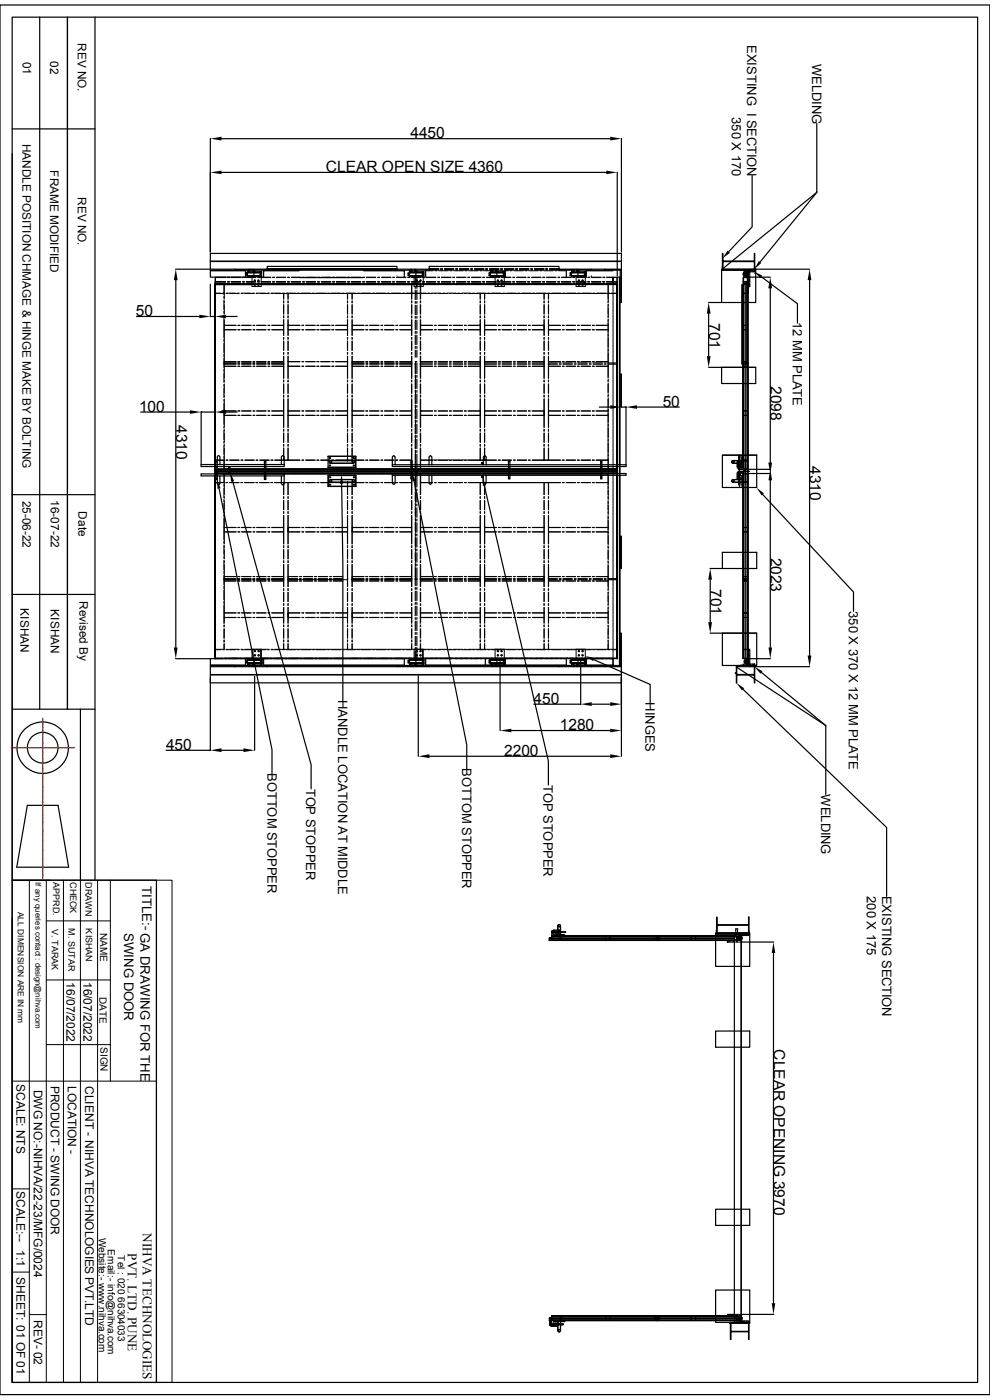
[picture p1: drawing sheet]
<svg xmlns="http://www.w3.org/2000/svg" width="210mm" height="297mm" viewBox="0 0 210 297" stroke-linecap="round" stroke-linejoin="round" font-family="sans-serif">
<defs><g id="words">
<g font-size="3.3">
<text x="87.1" y="29.3">4450</text>
<text x="69.1" y="36.5">CLEAR OPEN SIZE 4360</text>
<text x="28.8" y="67.1">50</text>
<text x="150.4" y="68.5" transform="rotate(90 150.4 68.5)">701</text>
<text x="163.4" y="82" transform="rotate(90 163.4 82)">2098</text>
<text x="29.5" y="87.4">100</text>
<text x="140.6" y="86.3">50</text>
<text x="37.3" y="90.2" transform="rotate(90 37.3 90.2)">4310</text>
<text x="171.8" y="98.9" transform="rotate(90 171.8 98.9)">4310</text>
<text x="163.4" y="118.3" transform="rotate(90 163.4 118.3)">2023</text>
<text x="150.7" y="125" transform="rotate(90 150.7 125)">701</text>
<text x="113.2" y="149.3">450</text>
<text x="118.8" y="154.9">1280</text>
<text x="35.2" y="159.1">450</text>
<text x="107" y="160.4">2200</text>
<text x="164.1" y="222.6" transform="rotate(90 164.1 222.6)">CLEAR OPENING 3970</text>
</g>
<g font-size="2.8">
<text x="158.5" y="9.5" transform="rotate(90 158.5 9.5)">EXISTING I SECTION</text>
<text x="172.3" y="13.5" transform="rotate(90 172.3 13.5)">WELDING</text>
<text x="155.3" y="24.9" transform="rotate(90 155.3 24.9)">350 X 170</text>
<text x="168.2" y="68.3" transform="rotate(90 168.2 68.3)">12 MM PLATE</text>
<text x="180.1" y="129.7" transform="rotate(90 180.1 129.7)">350 X 370 X 12 MM PLATE</text>
<text x="71.8" y="148.5" transform="rotate(90 71.8 148.5)">HANDLE LOCATION AT MIDDLE</text>
<text x="136.9" y="149" transform="rotate(90 136.9 149)">HINGES</text>
<text x="56.7" y="164" transform="rotate(90 56.7 164)">BOTTOM STOPPER</text>
<text x="65" y="167.3" transform="rotate(90 65 167.3)">TOP STOPPER</text>
<text x="98" y="163" transform="rotate(90 98 163)">BOTTOM STOPPER</text>
<text x="115.3" y="166.5" transform="rotate(90 115.3 166.5)">TOP STOPPER</text>
<text x="174.2" y="168.5" transform="rotate(90 174.2 168.5)">WELDING</text>
<text x="30.2" y="188" transform="rotate(90 30.2 188)">TITLE:- GA DRAWING FOR THE</text>
<text x="183.9" y="190.1" transform="rotate(90 183.9 190.1)">200 X 175</text>
<text x="187.1" y="190" transform="rotate(90 187.1 190)">EXISTING SECTION</text>
<text x="26.4" y="197.9" transform="rotate(90 26.4 197.9)">SWING DOOR</text>
<text x="30.3" y="261.6" transform="rotate(90 30.3 261.6)">NIHVA TECHNOLOGIES</text>
<text x="27.1" y="265.9" transform="rotate(90 27.1 265.9)">PVT. LTD. PUNE</text>
</g>
<g font-size="2.5">
<text x="16.5" y="9.2" transform="rotate(90 16.5 9.2)">REV NO.</text>
<text x="4.9" y="13.1" transform="rotate(90 4.9 13.1)">01</text>
<text x="10.7" y="13" transform="rotate(90 10.7 13)">02</text>
<text x="4.7" y="30.5" transform="rotate(90 4.7 30.5)">HANDLE POSITION CHMAGE &amp; HINGE MAKE BY BOLTING</text>
<text x="10.7" y="36.1" transform="rotate(90 10.7 36.1)">FRAME MODIFIED</text>
<text x="16.5" y="41.8" transform="rotate(90 16.5 41.8)">REV NO.</text>
<text x="4.8" y="106.2" transform="rotate(90 4.8 106.2)">25-06-22</text>
<text x="10.8" y="106.1" transform="rotate(90 10.8 106.1)">16-07-22</text>
<text x="16.6" y="108.5" transform="rotate(90 16.6 108.5)">Date</text>
<text x="4.4" y="129.1" transform="rotate(90 4.4 129.1)">KISHAN</text>
<text x="10.8" y="129.3" transform="rotate(90 10.8 129.3)">KISHAN</text>
<text x="16.9" y="127.5" transform="rotate(90 16.9 127.5)">Revised By</text>
<text x="14.1" y="208.4" transform="rotate(90 14.1 208.4)">16/07/2022</text>
<text x="17.7" y="208.3" transform="rotate(90 17.7 208.3)">16/07/2022</text>
<text x="3.5" y="230" transform="rotate(90 3.5 230)">SCALE: NTS</text>
<text x="7.2" y="231.2" transform="rotate(90 7.2 231.2)">DWG NO:-NIHVA/22-23/MFG/0024</text>
<text x="10.8" y="230.3" transform="rotate(90 10.8 230.3)">PRODUCT - SWING DOOR</text>
<text x="14.4" y="230.3" transform="rotate(90 14.4 230.3)">LOCATION -</text>
<text x="18" y="230.4" transform="rotate(90 18 230.4)">CLIENT - NIHVA TECHNOLOGIES PVT.LTD</text>
<text x="3.5" y="252.7" transform="rotate(90 3.5 252.7)">SCALE:--</text>
<text x="3.5" y="265.3" transform="rotate(90 3.5 265.3)">1:1</text>
<text x="3.5" y="271" transform="rotate(90 3.5 271)">SHEET: 01 OF 01</text>
<text x="7.2" y="280" transform="rotate(90 7.2 280)">REV- 02</text>
</g>
<g font-size="2.1">
<text x="21.3" y="197.9" transform="rotate(90 21.3 197.9)">NAME</text>
<text x="21.1" y="211.5" transform="rotate(90 21.1 211.5)">DATE</text>
<text x="21.3" y="222.1" transform="rotate(90 21.3 222.1)">SIGN</text>
<text x="21" y="262.6" transform="rotate(90 21 262.6)">Website:- www.nihva.com</text>
<text x="22.9" y="265" transform="rotate(90 22.9 265)">Email:- info@nihva.com</text>
<text x="25" y="266.3" transform="rotate(90 25 266.3)">Tel : 020 66304033</text>
</g>
<g font-size="1.9">
<text x="11.3" y="187.2" transform="rotate(90 11.3 187.2)">APPRD.</text>
<text x="14.9" y="187.1" transform="rotate(90 14.9 187.1)">CHECK</text>
<text x="18.1" y="187.2" transform="rotate(90 18.1 187.2)">DRAWN</text>
<text x="11" y="197.1" transform="rotate(90 11 197.1)">V. TARAK</text>
<text x="14.6" y="196.9" transform="rotate(90 14.6 196.9)">M. SUTAR</text>
<text x="18.2" y="197" transform="rotate(90 18.2 197)">KISHAN</text>
</g>
<text font-size="1.8" x="3.8" y="193.4" transform="rotate(90 3.8 193.4)">ALL DIMENSION ARE IN mm</text>
<text font-size="1.7" x="7.5" y="187.2" transform="rotate(90 7.5 187.2)">If any queries contact : design@nihva.com</text>
</g></defs>
<g fill="none" stroke="#000" stroke-width=".25">
<path d="M0 1.1h210v294.8h-210zM2.6 3.6h204.8v289.7h-204.8zM8.4 3.6v146.9M14.3 3.6v146.9M20.2 3.6v183M2.6 32.6v117.9h17.6M2.6 27.3h17.6M44.6 29.4v24.1M47 29.4h82.5M47 36.6h81.6M130.9 36.5v22M131.8 29.4v24.1"/>
<path d="M159.6 37.3v10.8l-5 5.3M173.3 26.2v14.6l-12.1 14.8M37.3 57.1h7.3M37.3 59.4v78M44.6 57.4v1.4h7.5v-1.4M49.8 57.1h6.9v.2h-6.9zM49.8 57.3h-5.2v.1h7.5v-.1M49.8 57.1h-5.2v-3.3h87.2v3.3M52.3 58.5h.2zM52.5 57.3v.4h1.3v-.4M52.5 57.7v1h3M52.5 57.9h-.3v.6h.3"/>
<path d="M53.8 57.7h1.7M53.8 57.7v1.1h-.2M54.1 57.3v.4h-.3M55.2 57.7v1.1M55.2 57.7v1M55.5 57.7v1zM55.9 57.3v1.5M55.9 57.4h7.5M56.7 56.5h27.5v.5h-27.5zM56.7 57v.1M56.7 57.1h27.5M56.7 57.3h27.5"/>
<path d="M63.6 58.9h10.5M74.3 58.9h2.6M77.1 57.4h8.7M84.2 57l-27.5 .1M85.8 57.3v1.5M86.7 58.2h.1M86.7 58.1l.1 .1zM86.9 57.3v.4h1.3v-.4M86.9 57.9h-.3v.6h.3M88.1 58.9v1.5M88.2 57.7h1.7v1M88.2 57.7v1.1h-.1"/>
<path d="M88.4 57.3v.4h-.2M88.4 58.9v1.5M89.6 57.7v1h-2.7v-1M90.3 57.3v1.5M91.1 57.1v-.6h27.5v.8h9.7M91.1 57.1v.2h-6.9M91.1 57.1h-6.9v.2M103.9 57.9h.1zM104.1 57.3v1.4h3v-1h-1.7M104.1 57.9h-.3v.6h.3M105 59.8h2M105.4 57.3v.4h-1.3"/>
<path d="M105.4 57.7v1.1h-.2M105.6 57.3v.4h-.2M106.8 57.7v1.1M107.1 57.7v1M107.2 57.3v1.5M118.6 57.1h9.7M120.1 57.3v1.5M121.1 57.9h.1zM121.2 57.3v1.4h3.1v-1h-1.7M121.2 57.9h-.3v.6h.3M122.2 59.8h2M122.6 57.3v.4h-1.4"/>
<path d="M122.6 57.7v1.1M122.8 57.3v.4h-.2M124 57.7v1.1M124.2 57.7v1M124.4 57.3v.1h5.6M124.4 57.4v1.4M125.4 58.5v.3M128.3 57.1h3.5v.2h-3.5zM130 58.8v1.5h-5.6M130.9 58.8h.7M131.4 58.8v39.8M131.5 58.8v39.8"/>
<path d="M131.6 57.3v6.9h.2v-6.9M153.1 57.1h7.2v.2h-7.2zM153.1 57.3h7.2v6.9h-7.2zM153.2 53.8h.2v1.6h6.6l.1-1.6v3.3l-.1-1.6h-6.6v1.6h-.2zM157.6 59.8h1v.5h-1zM157.6 58.8h1v1h-1zM157.7 59.9h.8v.3h-.8zM157.7 58.9h.8v.8h-.8zM158.5 57.8l.2 .2-.2 .5 .2-.2zM158.5 57.7h.2M158.6 58.8h4.8M158.7 57.3v.4h1.4v-.4"/>
<path d="M158.7 57.3v82.4h4.7M158.7 57.8h.3v3h-.3M160.1 58h.1M160.1 56.5v.6M160.1 57.1h11.6M161.5 58.7l7.7 5.7v4.1M171.7 59.4v79.7M173.3 40.6v.2l-20.1 16.3v-.6M29 67.1h13.3M44.6 60.3v6.9M44.6 67.1h1M45.6 60.3l.1 17z"/>
<path d="M45.6 60.3h42.8l-42.7 .1M45.6 60.3l.1 .1M45.6 77h.1M45.7 60.4h.1M45.6 60.3v7.9M45.6 68.3v.2M45.6 68.6v1.6M45.6 70.3v.2M45.6 70.6v1.6M45.6 72.3v.2M45.6 72.6v1.6M45.6 74.3v.2"/>
<path d="M45.6 74.5v1.7M45.6 76.2v.3M45.6 76.5v47.4M45.7 77.3h.1M45.8 60.3h-.2v.2M47.5 77.3h2.6M47.5 77h2.6M48 67.1h2.3M50.5 77.3h.3M50.5 77h.3M51.3 77.3h2M51.3 77h2"/>
<path d="M53.6 77.3h.5M53.6 77h.5M54.4 77.3h2M54.4 77h2M56.8 77.3h.4M56.8 77h.4M57.6 77.3h2.6M57.6 77h2.6M73.7 77.3h.1M73.7 77h.1M74.7 77h2.5M74.7 77.3h2.5"/>
<path d="M77.6 77h.4M77.6 77.3h.4M78.4 77h2M78.4 77.3h2M80.8 77h.4M80.8 77.3h.4M81.6 77h2M81.6 77.3h2M84 77h.4M84 77.3h.4M84.8 77h2.6M84.8 77.3h2.6"/>
<path d="M88.1 74.3v1.5M88.1 77v2.2M88.1 60.8v.4M88.1 61.6v1.9M88.1 64v.3M88.1 64.8v2M88.1 67.1v.4M88.1 67.9v2M88.1 70.3v.4M88.1 71.1v2M88.1 73.5v.4M88.1 79.6v.5"/>
<path d="M88.1 77.3h.1M88.4 77v2.2M88.4 79.6v.5M88.4 60.8v.4M88.4 61.6v1.9M88.4 64v.3M88.4 64.8v2M88.4 67.1v.4M88.4 67.9v2M88.4 70.3v.4M88.4 71.1v2M88.4 73.5v.4"/>
<path d="M88.4 74.3v1.5M89.2 77h2.5M89.2 77.3h2.5M89.6 60.2v.1M89.9 60.2h-.3M92.2 77h.3M92.2 77.3h.3M92.9 77h2M92.9 77.3h2M95.3 77h.4M95.3 77.3h.4M96.1 77h2"/>
<path d="M96.1 77.3h2M98.5 77h.4M98.5 77.3h.4M99.3 77.3h2.6M99.3 77h2.6M102.8 77h2.5M102.8 77.3h2.5M105.7 77h.4M105.7 77.3h.4M106.5 77h2M106.5 77.3h2M108.9 77h.4"/>
<path d="M108.9 77.3h.4M109.7 77h2M109.7 77.3h2M112.1 77h.4M112.1 77.3h.4M112.9 77h2.5M112.9 77.3h2.5M116.3 77h1.9M116.3 77.3h1.9M118.6 77h.4M118.6 77.3h.4M119.4 77h2"/>
<path d="M119.4 77.3h2M121.8 77h.4M121.8 77.3h.4M122.6 60.2l-.2 .1M122.6 77h2M122.6 77.3h2M125 77h.4M125 77.3h.4M125.8 77h2M125.8 77.3h2M128.2 77h.4M128.2 77.3h.4"/>
<path d="M129 77.3h1.9M130.9 60.4h.1M130.9 60.4v-.1zM130.9 60.4v16.9zM130.9 77h-1.9M130.9 60.3h.1M130.9 60.3v.2M130.9 60.6v1.9M130.9 62.6v1.6M130.9 64.3v.2M130.9 64.6v1.6M130.9 66.3v.2"/>
<path d="M130.9 66.6v1.6M130.9 68.3v.2M130.9 68.6v1.6M130.9 70.3v.2M130.9 70.6v1.6M130.9 72.3v.2M130.9 72.6v1.6M130.9 74.3v.2M130.9 74.5v1.7M130.9 76.2v.3M130.9 76.5v23.2M131.6 79.4h.2v6.8h-.2z"/>
<path d="M150.3 77.9h10v3.5h-7.2v-3.5h7.2M150.3 64.2h2.7M150.3 66.5v9.1M158.5 60.3h.1M163.4 61.2v36.9M29.8 87.4h10.5M42.7 98.6h3.1M45.6 87.4h-2.9v11.6h3.1M45.6 99.6v.3zM45.6 99.9l.8 .1M45.7 100h.7M45.7 99.5l-.1 .1"/>
<path d="M45.7 99.9h42.7v.6M45.7 99.7v.2M45.8 97.8h.3v.2h-.3zM45.8 98v1.1h.3M46.1 98v1.3h-.3v-.2M46.1 99h10M46.4 100h1.1M46.6 96.9l-.2-.3-.2 .1-.1 1.1M46.7 96.9v1.7h-.6M46.7 98.6h9.4M47.5 100h1.6M48 87.4h2.3"/>
<path d="M49.2 100h.2M49.5 100h1.6M51.2 100h.2M51.5 100h1.6M53.2 100h.2M53.5 100h1.6M55.2 100h.2M55.5 100h1.6M56.1 98h.3v1.1h-.3zM56.1 98v-.2h.3v.2M56.1 99.1v.2h.3v-.2M56.4 98.6h3.9"/>
<path d="M57.2 100h.2M57.5 100h1.6M59.2 100h.2M59.5 100h1.6M59.7 96.9v1.7M59.7 96.9l.3-.3 .2 .3M60.3 96.9v2.1h-3.9M61.2 100h.2M61.5 100h1.6M63.2 100h1M64.3 100h.8M65.2 100h1"/>
<path d="M66.3 100h1.9M68.2 100h1.6M69.6 96.8v2.3zM69.6 96.8h5.9zM69.8 97.1h.3v.1l-.1 .1zM69.8 98.7h.3v.1l-.1 .1zM69.9 100h.2M70.1 97.7l-.3 .3 .3 .3h4.9l.2-.3-.2-.3M70.1 97.7h4.9M70.2 100h1.6M71.9 100h.2M72.2 100h1.6"/>
<path d="M73.9 100h.2M74.2 100h1.6M74.9 98.7h.3v.1l-.1 .1zM74.9 97.1h.3v.1l-.1 .1zM75.4 96.8v2.3h-5.8h5.8M75.5 96.8v2.3M75.9 100h.2M76.2 100h1.6M77.9 100h.2M78.2 100h1.6M79.9 100h.2M80.2 100h1.6"/>
<path d="M81.9 100h1.9M83.2 96.9v1.7h.6M83.2 98.6v.4h4M83.3 96.9l.2-.2 .3 .2v1.7M83.8 98.6h3.4M83.9 100h1M85 100h.8M85.9 100h1M87 100h43.9M87.2 98h.2v1.1h-.2zM87.2 99.1v.2h.2v-.2M87.2 98v-.2h.2v.2"/>
<path d="M87.4 99h20.5M87.4 98.6h15.1M88.1 96.4v2.2M88.1 99.7v.2M88.1 99.5l42.8 .1M88.1 99v.7h42.8l-85.2-.2v.2h42.7v-.7M88.1 80.4v2M88.1 82.8v.4M88.1 83.6v2M88.1 86v.4M88.1 86.8v2M88.1 89.2v.4"/>
<path d="M88.1 90v2M88.1 92.4v.4M88.1 93.2v2M88.1 95.6v.4M88.1 99.9l42.8 .1zM88.4 99.7v.2M88.4 80.4v2M88.4 82.8v.4M88.4 83.6v2M88.4 86v.4M88.4 86.8v2M88.4 89.2v.4"/>
<path d="M88.4 90v2M88.4 92.4v.4M88.4 93.2v2M88.4 95.6v.4M88.4 96.4v2.2M91 96.9v1.7M91.1 96.9l.2-.2 .3 .2v1.7M102.5 96.9v1.7h.6M102.6 96.9l.2-.2 .3 .2v1.7M103.1 98.6h4.8M107.9 97.8h.3v.2h-.3zM107.9 98v1.3h.3v-.2h-.3"/>
<path d="M108.2 98v1.1M108.2 99h19.2M108.2 98.6h19.2M127.1 86.4h2.4M127.4 98h.3v1.1h-.3zM127.4 98v-.2h.3v.2M127.4 99.1v.2h.3v-.2M127.7 98.6h5.1M130.9 99.7v.2M130.9 99.6v.3zM130.9 99.7v24.2M131.4 99v1.5"/>
<path d="M131.5 99v1.5M131.8 86.3h1v12.7h-5.1M135.1 86.4h9M153.2 96.6h7.3v6.8h-7.3zM153.2 96.6h7.3M155.4 97.7h1.4M155.4 97.7l-.2 .3 .1 .2 1.1 .1M156.6 97.8l-.2 .2v1.1l.2 .1M156.6 97.8h.7M156.7 100v.2M156.7 98.6v.3h.3M156.7 99.3v.3"/>
<path d="M156.7 97.7v-1.1h.2v1.1M156.8 96.9h.1v.9M156.8 99.6h.1M156.8 98.6l.2 .1v.2M156.8 98.6l-.1 .1M156.8 99.3v.3M156.8 100h.1M156.8 100v.2zM156.9 97.7h.4M156.9 98.6h.1M156.9 96.9v-.3h-.1v1.2M156.9 96.6v6.8"/>
<path d="M157.3 100h-.7v.2M157.3 99.3h-.7l.1 .3h.6M158.1 100h.9M158.1 97.6v4.8M158.7 99.6h4.7M2.6 104.9h17.6M45.7 100.5h.7M45.8 101.6h.3v.1h-.3zM45.8 101.6v-1.3h.3v1.3M45.8 100.5h-3.1v.5h3.1M46.1 101h.6v1.6M46.1 101.7l.1 1.1 .2 .1 .2-.3"/>
<path d="M46.1 100.5h10M46.4 100.5h1.1M46.5 103.7l11.2 55.3v5.1M46.7 101h9.4M47.5 100.5h1.6M49.2 100.5h.2M49.4 102.1l16.6 60.1v5.1M49.5 100.5h1.6M51.2 100.5h.2M51.5 100.5h1.6M53.2 100.5h.2M53.5 100.5h1.6"/>
<path d="M55.2 100.5h.2M55.5 100.5h1.6M56.1 100.5h.3v1.1h-.3zM56.1 100.5v-.2h.3v.2M56.1 101.6v.1h.3v-.1M56.4 100.5h3.9v2.1M56.4 101h3.3M57.2 100.5h.2M57.5 100.5h1.6M59.2 100.5h.2M59.5 100.5h1.6M59.7 102.6l.3 .3 .2-.3"/>
<path d="M60.3 101h-.6v1.6M61.2 100.5h.2M61.5 100.5h1.6M63.2 100.5h1M64.3 100.5h.8M65.2 100.5h1M66.3 100.5h1.9M68.2 100.5h1.6M69.6 100.8l5.9 .1zM69.6 100.8v2.4M69.6 103.2h5.9M69.6 100.9v2.3h5.9"/>
<path d="M69.9 101.2h.2v.1l-.1 .1zM69.9 102.7h.2v.2l-.1 .1zM69.9 100.5h.2M70.1 101.8l-.3 .2 .3 .3h4.9l.3-.3-.3-.2M70.1 101.7h4.9M70.2 100.5h1.6M71.9 100.5h.2M72.2 100.5h1.6M72.5 102.6l.2 16.9v29.2M73.9 100.5h.2M74.2 100.5h1.6M75 102.7h.2v.2l-.1 .1z"/>
<path d="M75 101.2h.2v.1l-.1 .1zM75.5 100.8v2.4M75.5 100.9v2.3M75.9 100.5h.2M76.2 100.5h1.6M77.9 100.5h.2M78.2 100.5h1.6M79.9 100.5h.2M80.2 100.5h1.6M81.9 100.5h50.9v.3h-5.1M83.2 102.5v-1.7h.6v1.7l-.3 .2-.2-.2M83.2 100.5v.3"/>
<path d="M83.8 100.8h3.4M87.2 101.4h.2v.2h-.2zM87.2 100.3h.2M87.4 100.3v-.1h-.2v1.2M87.4 100.3v1.1M87.4 100.8h15.1M87.8 102.1l11.2 55.9v5.2M88.1 100v.5M88.1 100.8v2.5M88.1 103.8v.3M88.1 104.6v2M88.1 106.9v.4"/>
<path d="M88.1 107.7v2M88.1 110.1v.4M88.1 110.9v2M88.1 113.3v.4M88.1 114.1v2M88.1 116.5v.4M88.1 117.3v2M88.1 119.7v.4M88.4 100.8v2.5M88.4 103.8v.3M88.4 104.5v2M88.4 106.9v.4"/>
<path d="M88.4 107.7v2M88.4 110.1v.4M88.4 110.9v2M88.4 113.3v.4M88.4 114.1v2M88.4 116.5v.4M88.4 117.3v2M88.4 119.7v.4M91 100.8v1.7M91.6 100.8v1.7l-.3 .2-.2-.2M102.5 100.8h.6v1.7l-.3 .2-.2-.2M102.5 100.8v1.7"/>
<path d="M102.7 103l13.6 58.5v5M103.1 100.8h4.8M107.9 100.3h.3v1.1h-.3zM107.9 101.4v.2h.3v-.2M107.9 100.3v-.1h.3v.1M108.2 100.8h19.2M127.4 100.2h.3v.1h-.3zM127.4 101.4h.3v.2h-.3zM127.4 100.3v1.1M127.7 100.3v1.1M130.9 100.8v22.2h-1.9M131.4 100.8v40.4"/>
<path d="M131.5 100.8v40.4M131.6 113.7h.2v6.9h-.2zM153.2 117.2h7.3v3.4h-7.3zM155.4 101.7h1.4M155.4 101.8l-.2 .2 .2 .3h1.4M156.4 101.5l.1 .2M156.6 100.2l-.2 .1 .1 1.3h.8M156.6 100.2h.7M156.6 100.7v.1M156.7 102.3v.6h.2v-.6M156.7 101.6v.1M156.8 102.5h.1v.3h-.1z"/>
<path d="M156.8 101.6v.9M156.9 101.7h.4M156.9 102.3h.4M156.9 100.8l-.1 .1M156.9 101.6v.1M157 100.6v.1M158.7 100.5h4.7M161.8 104.9l19.3 20.7v4.1M163.4 101.9v35.5M2.6 126.1h17.6M37.3 139.7h7.3M45.6 122.8v16.9z"/>
<path d="M45.6 139.7h.1M45.6 123h.1M45.6 124v1M45.6 125.1v.8M45.6 125.9v1.1M45.6 127v1.9M45.6 129v1.6M45.6 130.7v.2M45.6 131v1.6M45.6 132.7v.2M45.6 133v1.6M45.6 134.7v.2"/>
<path d="M45.6 135v1.6M45.6 136.7v.2M45.6 137v1.6M45.6 138.7v.2M45.6 139v.7M45.7 122.8h.1M47.5 123h2.6M47.5 122.8h2.6M50.5 123h.3M50.5 122.8h.3M51.3 123h2M51.3 122.8h2"/>
<path d="M53.5 137.8h2M53.6 123h.5M53.6 122.8h.5M53.9 139.7v1.2M54.4 123h2M54.4 122.8h2M55.2 139.7v1.2M55.5 139.8v1.1zM55.6 139.8h-3.1v1.1M56.8 122.8h.4M56.8 123h.4M57.6 123h2.6"/>
<path d="M57.6 122.8h2.6M61.1 122.8h2M61.1 123h2M63.5 123h.4M63.5 122.8h.4M64.3 123h2M64.3 122.8h2M66.7 123h.4M66.7 122.8h.4M67.5 123h2M67.5 122.8h2M69.9 123h.4"/>
<path d="M69.9 122.8h.4M70.7 122.8h2M70.7 123h2M73.7 123h.1M73.7 122.8h.1M74.7 122.8h2.5M74.7 123h2.5M77.6 122.8h.4M77.6 123h.4M78.4 122.8h2M78.4 123h2M80.8 122.8h.4"/>
<path d="M80.8 123h.4M81.6 122.8h2M81.6 123h2M84 122.8h.4M84 123h.4M84.8 122.8h2.6M84.8 123h2.6M87.8 139.7h2M87.8 137.8h2M88.1 138.2v1.5M88.1 124.6v.5M88.1 125.4v2"/>
<path d="M88.1 127.8v.4M88.1 128.6v2M88.1 131v.4M88.1 131.8v2M88.1 134.2v.4M88.1 135v2M88.1 137.4v.4M88.1 120.5v2.5M88.1 122.8v1.4M88.2 139.7v1.2M88.4 124.6v.5M88.4 125.4v2"/>
<path d="M88.4 127.8v.4M88.4 128.6v2M88.4 131v.4M88.4 131.8v2M88.4 134.2v.4M88.4 135v2M88.4 137.4v.4M88.4 138.2v1.5M88.4 120.5v3.7M89.2 122.8h2.5M89.2 123h2.5M89.6 139.7v1.2v-1.1"/>
<path d="M89.6 139.8h-2.7v1.1M89.6 139.8h.3v1.1h-1.7M90.3 139.7v1.4M92.2 122.8h.3M92.2 123h.3M92.9 122.8h2M92.9 123h2M95.3 122.8h.4M95.3 123h.4M96.1 122.8h2M96.1 123h2M98.5 122.8h.4"/>
<path d="M98.5 123h.4M99.3 123h2.6M99.3 122.8h2.6M102.8 122.8h2.5M102.8 123h2.5M103 139.7v1.5M105 137.8h2M105.4 139.7v1.2M105.7 122.8h.4M105.7 123h.4M106.1 140v15M106.5 122.8h2"/>
<path d="M106.5 123h2M106.8 139.7v1.2M107.1 139.8v1.1M107.2 139.7v1.5M108.9 122.8h.4M108.9 123h.4M109.7 122.8h2M109.7 123h2M112.1 122.8h.4M112.1 123h.4M112.9 122.8h2.5M112.9 123h2.5"/>
<path d="M116.3 122.8h1.9M116.3 123h1.9M118.6 122.8h.4M118.6 123h.4M119.4 122.8h2M119.4 123h2M120.1 139.7v1.5M121.8 122.8h.4M121.8 123h.4M122.2 137.8h2M122.6 122.8h2M122.6 139.7v1.2"/>
<path d="M122.6 123h2M123.2 140v9.4h-10M124 139.7v1.2M124.2 139.8v1.1M125 122.8h.4M125 123h.4M125.8 122.8h2M125.8 123h2M126 140l11.9 5.2v4M128.2 122.8h.4M128.2 123h.4M129 122.8h1.9"/>
<path d="M130 139.7v1.5M130.9 122.8v16.9M130.9 139.7h.1M130.9 124v1M130.9 125.1v.8M130.9 125.9v1.1M130.9 127v1.9M130.9 129v1.6M130.9 130.7v.2M130.9 131v1.6M130.9 132.7v.2M130.9 133v1.6"/>
<path d="M130.9 134.7v.2M130.9 135v1.6M130.9 136.7v.2M130.9 137v1.6M130.9 138.7v.2M130.9 139v.7M150.6 134.3h9.9M150.6 120.6h2.6M150.7 123v9M153.2 134.3h7.3v6.9h-7.3zM158.7 140a.45 .45 0 0 1 0 .7M158.7 137.8h.3v2.9h-.3l.1-.2-.1-.5"/>
<path d="M2.6 150.5v36.2M17.1 150.5v36.2M44.6 144.9h87.2M47 159.2h4.6M49.8 141.2l-5.2-.1 7.5 .1M49.8 141.4h-5.2v17.8h-9.4M52.1 141.1v-1.4h-7.5v1.4M52.4 140.3l.1 .2zM52.4 140.3h.1M52.5 141.2v-.3h1.4v.3M52.5 140h-.3v.6h.3M53.9 140.9h.2v.3"/>
<path d="M53.9 140.9h1.7M54 143.5v15.7M55.9 141.2h29.9M55.9 141.1v-1.4h29.9v1.4M56.7 141.4h27.5M56.7 141.2v.2h-6.9M56.7 141.2h-6.9v.2M56.7 141.2h27.5M84.2 141.2h6.9v.2h-6.9zM86.7 140.4l.1 .1zM86.9 141.2v-.3h1.3v.3M86.9 140h-.3v.6h.3"/>
<path d="M88.2 140.9h.2v.3M88.7 143.4v17M91.1 141.2h27.5M91.1 141.4h27.5M103.9 140l.1 .1zM104.1 140.9v-1.1h3v1.1h-1.7M104.1 141.2v-.3h1.3v.3M104.1 140h-.3v.6h.3M105.4 140.9h.2v.3M108.5 155h21M118.6 141.2h6.8v.2M118.6 141.2v.2h6.8"/>
<path d="M120.1 141.1l-29.8 .1M121.1 140l.1 .1zM121.2 141.2v-.3h1.4v.3M121.2 140.9v-1.1h3.1v1.1h-1.7M121.2 140h-.3v.6h.3M122.6 140.9h.2v.3M124.4 141.1v-1.4h5.6v1.4l-5.6 .1M125.4 141.2h6.4v.2h-6.4M125.5 149.4h4M131.6 141.2v-6.9h.2v6.9M131.8 141.4v19M156 142.7v.2"/>
<path d="M156.2 141.5l19 12.6M156.2 142.9h.1M156.3 141.4v1.7h3.7v-1.7h11.7M157.6 146.2l30.5 29.4v14.6M158.4 140.9h1.7v.3M158.8 140.9v.3M160.3 141.2v.2h-4.1v3.5l.1-1.7h3.7l.1 1.7v-3.5M161.5 142.7l13.7 11.2v14.6M5.8 170.9h6.5l2.3 13.1h-11zM91.1 160.4h38.4M2.6 186.7h30.6v106.6h-30.6zM2.6 194.8v98.5"/>
<path d="M116.5 199h.1M116.5 199.5h.1M116.5 199.1v.4M116.6 199v.5h23M116.6 199.5h23M116.6 199l-.1 .1M116.6 199h23M116.6 199.1h-.1M117 198.9h.1M117.1 198.6v.5h22.5M117.1 198.5v.1M117.1 198.6l-.1 .3"/>
<path d="M117.1 198.5l22.5 .1M117.3 197.5h-.2v1h22.5v1M117.3 197.5v1M117.3 197.7h-.2h.2M117.3 197.5l.2-.2h1.1l.1 .2M118 197.8h.1M118 197.7h.1M118 197.7l-.2-.2-.2 .1v.3l.2 .1M118 197.8l-.2 .1M118 197.7v.1M118.3 196.4v.9M118.4 196.4l.2-.3 .3 .3"/>
<path d="M118.8 197.5v1M118.8 197.8h.9M118.8 197.7h.9M118.9 197.7h1.1v.1h-1.1M118.9 196.4v1.3M118.9 197.8v.5M119.7 197.7l.3 .1zM119.8 198.3h-1h1v.2M151.8 197.9h7.2v.3h-7.2zM151.8 198.2h7.2v6.8h-7.2zM152 197.4v.5M152 197.4h.1"/>
<path d="M152 194.6l.1 1.6h6.7l.1-1.6v3.3l-.1-1.6h-6.7l-.1 1.6zM155.8 198.2v82.3M155.8 198.5h-16.5v.6h16.5M155.8 199h-16.5v.5h16.5h-1.5v.4h1.5M156.1 197.9v-.8h.4v.8M157.3 198.2v82.3M157.3 199.5v.4M157.3 199.9h6.8M157.3 198.6l.1 .3-.1 .5 .1-.3zM157.3 198.5h.1M157.4 198.2v.3h1.5v-.3M158.8 197.9h.1"/>
<path d="M151.8 218.7h7.2v3.5h-7.2zM164.1 202.2v74.3M151.8 256.5h7.2v3.5h-7.2zM116.5 279.7l.1 .4zM116.6 279.6v.1M116.6 279.6h23v.5M116.6 279.6l-.1 .1M116.6 279.6v.5M117 279.5v.1M117.1 279.1l22.5 .1zM117.1 279.2v.5h22.5v-.5M117.1 279.2v.3"/>
<path d="M151.8 273.7h7.2v6.8h-7.2zM155.8 278.8h-1.5v.3h1.5h-16.4v.6h16.4M155.8 279.6h-16.4v.6h16.4M156.3 279.1v.1M157.3 278.8h6.8M157.3 279.3a.51 .51 0 0 1 0 .8l.1-.3zM157.3 278.8v.3M116.5 280.1v.1M116.6 281.1h.2zM116.6 280.2v.9M116.6 280.2h.2v1l.1 .1M116.6 280.1h.1"/>
<path d="M116.6 280.1l23 .1zM116.8 280.9l-.2 .1h.2M116.9 281.4h1.3M117.2 281.1l.1 .1M117.3 280.8h.1M117.3 281.1h.1M117.5 280.9v.1M118.2 280.9h1.2v.1h-.3M118.2 280.3h1.6M118.2 280.8h.1M118.3 281.2l-.1 .1M118.3 280.4v.5"/>
<path d="M118.4 282.3l.2 .3 .3-.3M118.9 280.8h.6v.3h-.6v1.2M118.9 280.4v.5M119.1 280.9v.1h-.9l.1 .1v1.2M119.8 280.2h.1M119.8 280.3v-.1h-1.6v1l-.2 .1M119.8 280.3l-1.6 .1M154.8 280.5h4.2v.3h-4.2zM154.9 280.8h.2v1.6h3.7l.1-1.6v3.4l-.1-1.7h-3.7v1.7h-.2zM157.3 280.2h.3M157.6 280.5v-.3h1.3v.3"/>
<circle cx="48.6" cy="99.4" r=".17"/>
<circle cx="102.3" cy="98.3" r=".17"/>
<circle cx="156.8" cy="98.8" r=".22"/>
<circle cx="156.8" cy="98.8" r=".17"/>
<circle cx="48.6" cy="100.2" r=".17"/>
<circle cx="102.3" cy="101.1" r=".17"/>
<circle cx="156.8" cy="100.6" r=".22"/>
<circle cx="156.8" cy="100.6" r=".17"/>
<circle cx="9.1" cy="158.6" r="5.5"/>
<circle cx="9.1" cy="158.6" r="3.3"/>
<circle cx="117.8" cy="197.7" r=".22"/>
<circle cx="117.8" cy="197.7" r=".17"/>
<circle cx="117.2" cy="281" r=".22"/>
<circle cx="117.2" cy="281" r=".17"/>
</g>
<g fill="none" stroke="#000" stroke-width=".21">
<path d="M44.6 55.4h87.2M44.6 55.5h87.2M45.6 59.7h2.2M47.9 58.8h-2.3v1.5h2.3h-2.3v-.5h2.2M47.9 58.9h-2.2v1.3h2.2h-2.2v-.3h2.2M48.3 59.8h.3M48.3 59.9h.4M48.3 59.7h.3M48.3 58.8h.4M48.3 58.9h.4M49 59.8h2M49 59.7h2"/>
<path d="M49.1 59.9h2M49.1 58.8h2M49.1 58.9h2M51.4 59.8h.4M51.4 59.7h.4M51.5 59.9h.4M51.5 58.8h.4M51.5 58.9h.4M52.2 59.8h2M52.2 59.9h2M52.2 59.7h2M52.2 58.8h2"/>
<path d="M52.2 58.9h2M52.4 57.9l-.1 .6M52.5 57.9v.6M52.5 58.5h2.7M52.5 57.9h2.7M52.8 57.1l-.1 .6M53 57.1v.6M53.5 58.8v2h1.9v-2M53.5 57.3v.4M53.6 57.1v.2M53.8 57.1v.6M54.6 59.8h.4"/>
<path d="M54.6 59.7h.4M54.7 59.9h.3M54.7 58.8h.3M54.7 58.9h.3M55.2 57.8h-2.7M55.4 59.8h2M55.4 59.7h2M55.5 59.9h1.9M55.5 58.8h1.9M55.5 58.9h1.9M56.7 57h27.5M56.7 57.1h.1"/>
<path d="M57.8 59.8h.4M57.8 59.7h.4M57.8 59.9h.5M57.8 58.8h.5M57.8 58.9h.5M58.6 59.8h2M58.6 59.7h2M58.6 59.9h2M58.6 58.8h2M58.6 58.9h2M61 59.8h.4M61 59.7h.4"/>
<path d="M61 59.9h.4M61 58.8h.4M61 58.9h.4M61.8 59.8h2M61.8 59.7h2M61.8 59.9h2M61.8 58.9h2M61.8 58.8h2M64.2 59.8h.4M64.2 59.7h.4M64.2 59.9h.4M64.2 58.9h.4"/>
<path d="M64.2 58.8h.4M64.9 59.8h2M64.9 59.7h2M65 59.9h2M65 58.9h2M65 58.8h2M67.4 59.8h.3M67.4 59.7h.3M67.4 59.9h.4M67.4 58.9h.4M67.4 58.8h.4M68.2 59.8h1.9"/>
<path d="M68.2 59.7h1.9M68.2 59.9h2M68.2 58.9h2M68.2 58.8h2M70.5 59.8h.5M70.5 59.7h.5M70.6 59.9h.4M70.6 58.9h.4M70.6 58.8h.4M71.3 59.8h2M71.3 59.7h2M71.4 59.9h2"/>
<path d="M71.4 58.9h2M71.4 58.8h2M73.7 59.8h.4M73.7 59.7h.4M73.7 59.9h.5M73.7 58.8h.5M74.3 58.9h-.6M74.5 59.8h2M74.5 59.7h2M74.5 59.9h2M74.5 58.9h2M74.5 58.8h2"/>
<path d="M76.9 59.8h.4M76.9 59.7h.4M76.9 58.9h.4M77 59.9h.3M77 58.8h.3M77.7 59.8h2M77.7 59.7h2M77.7 59.9h2M77.7 58.9h2M77.7 58.8h2M80.1 59.8h.4M80.1 59.7h.4"/>
<path d="M80.1 59.9h.4M80.1 58.9h.4M80.1 58.8h.4M80.9 59.8h2M80.9 59.7h2M80.9 59.9h2M80.9 58.8h2M80.9 58.9h2M83.3 59.8h.4M83.3 59.7h.4M83.3 59.9h.4M83.3 58.9h.4"/>
<path d="M83.3 58.8h.4M84.1 59.8h2M84.1 59.7h2M84.1 59.9h2M84.1 58.8h2M84.1 58.9h2M84.2 58.5h.1M86.4 59.8h.5M86.4 59.7h.5M86.5 59.9h.4M86.5 58.9h.4M86.5 58.8h.4"/>
<path d="M86.8 58.2v.1l-.1-.1M86.9 58.5h2.7M86.9 57.9h2.7M87.1 57.3v.4M87.2 57.1v.2M87.2 59.8h2M87.2 59.7h2M87.3 59.9h2M87.3 58.8h2M87.3 58.9h2M87.4 57.1v.6M87.8 58.8v2h2v-2"/>
<path d="M87.9 57.1v.6M88.1 57.1v.2M88.2 57.3v.4M89.6 57.8h-2.7M89.7 59.8h.3M89.7 59.9h.4M89.7 59.7h.3M89.7 58.9h.4M89.7 58.8h.4M90.3 57.4h1.6M90.4 59.8h2M90.4 59.7h2"/>
<path d="M90.5 59.9h2M90.5 58.8h2M90.5 58.9h2M91.1 57h2M91.1 57.3h2M92.3 57.4h.4M92.8 59.8h.4M92.8 59.7h.4M92.9 59.9h.4M92.9 58.9h.4M92.9 58.8h.4M93.1 57.1h-2"/>
<path d="M93.1 57.4h2M93.5 57h.4M93.5 57.1h.4M93.5 57.3h.4M93.6 59.8h2M93.6 59.9h2.1M93.6 59.7h2M93.6 58.8h2.1M93.6 58.9h2.1M94.3 57h2M94.3 57.1h2M94.3 57.3h2"/>
<path d="M95.5 57.4h.3M96 59.8h.4M96 59.7h.4M96.1 59.9h.3M96.1 58.9h.3M96.1 58.8h.3M96.3 57.4h2M96.7 57.1h.4M96.7 57.3h.4M96.7 57h.4M96.8 59.8h2M96.8 59.7h2"/>
<path d="M96.9 59.9h1.9M96.9 58.8h1.9M96.9 58.9h1.9M97.5 57h1.9M97.5 57.1h1.9M97.5 57.3h1.9M98.6 57.4h.5M99.2 59.8h.4M99.2 59.7h.4M99.2 59.9h.5M99.2 58.9h.5M99.2 58.8h.5"/>
<path d="M99.4 57.4h2M99.9 57h.3M99.9 57.1h.3M99.9 57.3h.3M100 59.8h2M100 59.7h2M100 59.9h2M100 58.8h2M100 58.9h2M100.7 57h2M100.7 57.1h2M100.7 57.3h2"/>
<path d="M101.9 57.4h.3M102.4 59.8h.4M102.4 59.7h.4M102.4 59.9h.4M102.4 58.9h.4M102.4 58.8h.4M102.6 57.4h2M103 57h.4M103 57.1h.4M103 57.3h.4M103.2 59.8h2M103.2 59.7h2"/>
<path d="M103.2 59.9h2M103.2 58.8h2M103.2 58.9h2M103.8 57h2M103.8 57.1h2M103.8 57.3h2M103.9 57.9v.6M104 57.9v.6h-.1h2.9M104.1 58.5h2.7M104.1 57.8h2.7M104.1 57.9h2.7M104.3 57.3v.4"/>
<path d="M104.4 57.1v.2M104.6 57.1v.6M105 58.8v2h2v-2M105 57.4h.4M105.1 57.1v.6M105.3 57.1v.2M105.4 57.3v.4M105.6 59.8h.4M105.6 59.7h.4M105.6 59.9h.4M105.6 58.9h.4M105.6 58.8h.4"/>
<path d="M105.8 57.4h2M106.2 57h.4M106.2 57.1h.4M106.2 57.3h.4M106.3 59.8h2.1M106.3 59.7h2.1M106.4 59.9h2M106.4 58.8h2M106.4 58.9h2M107 57h2M107 57.1h2M107 57.3h2"/>
<path d="M108.2 57.4h.4M108.8 59.8h.3M108.8 59.7h.3M108.8 59.9h.4M108.8 58.9h.4M108.8 58.8h.4M109 57.4h2M109.4 57h.4M109.4 57.1h.4M109.4 57.3h.4M109.6 59.8h1.9M109.6 59.7h1.9"/>
<path d="M109.6 59.9h2M109.6 58.9h2M109.6 58.8h2M110.2 57h2M110.2 57.1h2M110.2 57.3h2M111.4 57.4h.4M111.9 59.8h.5M111.9 59.7h.5M112 59.9h.4M112 58.9h.4M112 58.8h.4"/>
<path d="M112.2 57.4h2M112.6 57.1h.4M112.6 57.3h.4M112.6 57h.4M112.7 59.8h2M112.7 59.7h2M112.8 59.9h2M112.8 58.9h2M112.8 58.8h2M113.4 57h2M113.4 57.1h2M113.4 57.3h2"/>
<path d="M114.6 57.4h.4M115.1 59.8h.4M115.1 59.7h.4M115.1 59.9h.5M115.1 58.9h.5M115.1 58.8h.5M115.4 57.4h1.9M115.8 57.1h.4M115.8 57.3h.4M115.8 57h.4M115.9 59.8h2M115.9 59.7h2"/>
<path d="M116 59.9h1.9M116 58.9h1.9M116 58.8h1.9M116.6 57.1h2M116.6 57.3h2M116.6 57h2M117.8 57.4h.4M118.3 59.8h.4M118.3 59.7h.4M118.4 59.9h.3M118.4 58.9h.3M118.4 58.8h.3"/>
<path d="M118.5 57.4h1.6M119.1 59.8h2M119.1 59.7h2M119.1 59.9h2M119.1 58.9h2M119.1 58.8h2M121.1 57.9v.6M121.1 58.5h.1M121.2 58.5h2.8M121.2 57.9v.6M121.2 57.9h2.8M121.5 59.8h.4"/>
<path d="M121.5 59.7h.4M121.5 57.3v.4M121.5 59.9h.4M121.5 57.1v.2M121.5 58.9h.4M121.5 58.8h.4M121.8 57.1v.6M122.2 58.8v2h2v-2M122.3 59.8h2M122.3 59.7h2M122.3 57.1v.6M122.3 59.9h2"/>
<path d="M122.3 58.9h2M122.3 58.8h2M122.5 57.1v.2M122.6 57.3v.4M124 57.8h-2.8M124.7 59.8h.4M124.7 59.7h.4M124.7 59.9h.4M124.7 58.9h.4M124.7 58.8h.4M125.5 59.8h2M125.5 59.7h2"/>
<path d="M125.5 59.9h2M125.5 58.9h2M125.5 58.8h2M127.8 59.8h.5M127.8 59.7h.5M127.9 59.9h.4M127.9 58.9h.4M127.9 58.8h.4M128.7 59.8h2.2M128.7 59.9h2.2v.3h-2.2M128.7 58.9h2.2v.8h-2.2M128.7 58.8h2.2v1.5h-2.2h2.2v-.5"/>
<path d="M153.2 57h.1M153.2 57l.1 .1M153.2 57.1h.1M153.3 57.1h6.8M157.8 57.8a.54 .54 0 0 0 0 .7 .54 .54 0 0 0 .7 .1 .54 .54 0 0 1-.7 0 .54 .54 0 0 1 0-.8 .54 .54 0 0 1 .7 0l-.3-.1zM157.8 57.3v.4h.7M157.9 58.2l.6 .1M157.9 58.1l.6 .1M158.1 57.9l.1 .6M158.2 57.9l-.1 .6M158.2 57.9l.1 .6M158.3 57.9l-.1 .6"/>
<path d="M158.6 57.3v82.4h.4M158.7 59.6h.3M158.7 59.4h.3M158.7 58.8h.3M158.9 57.1v.6M159.1 57.1l.1 .6M159.6 57.3v.4M159.6 57.1v.2M159.9 57.1v.6M160.1 57v.1M45.6 77h.1M45.7 60.3v39.3"/>
<path d="M45.7 77v22.5h42.7M45.7 60.4h2.2M45.7 62.3h1.8M45.7 62.2h1.1M47.5 77h2.6M47.5 60.3v2.2M47.5 62.9v.3M47.5 63.7v2M47.5 66v.5M47.5 72v.4M47.5 72.8v2M47.5 75.2v.4"/>
<path d="M47.5 76v2M47.5 78.4v.4M47.5 79.2v2M47.5 66.8v4.8M47.6 67.8v1.2h2.5M47.6 76.7h2.5M47.6 76.8h2.5M47.6 69.9h2.5M47.6 62.3v1.2M47.6 63.8v.5M47.6 64.6v2M47.6 67v.4"/>
<path d="M47.6 70v7.7h2.5M48 62.2h2M48 62.3h.3M48.3 60.4h.3M48.3 60.2h.4M48.7 62.3h2M49.1 60.4h2M49.1 60.2h2M50.1 77.7h-2.5v2.6M50.1 69h-2.5v.9M50.4 62.2h.4M50.5 77h.3"/>
<path d="M50.5 76.8h.4M50.5 69.9l.4 .1M50.5 77.7h.4M50.5 76.7h.4M50.5 69h.4M51.1 62.3h.4M51.2 62.2h2M51.3 77h2M51.3 76.8h2M51.3 69.9l2 .1M51.3 77.7h2M51.3 76.7h2"/>
<path d="M51.3 69h2M51.4 60.4h.5M51.5 60.2h.4M51.9 62.3h2M52.2 60.4h2M52.2 60.2h2M53.6 62.2h.3M53.6 77h.5M53.7 76.8h.4M53.7 69.9l.4 .1M53.7 77.7h.4M53.7 76.7h.4"/>
<path d="M53.7 69h.4M54.3 62.3h.4M54.4 62.2h1.9M54.4 77h2M54.4 76.8h2M54.4 69.9l2 .1M54.4 77.7h2M54.4 76.7h2M54.4 69h2M54.6 60.4h.4M54.7 60.2h.3M55.1 62.3h2"/>
<path d="M55.4 60.4h2M55.5 60.2h1.9M56.7 62.2h.5M56.8 77h.4M56.9 76.8h.3M56.9 69.9l.3 .1M56.9 77.7h.3M56.9 76.7h.3M56.9 69h.3M57.5 62.3h.4M57.5 62.2h2M57.6 77h2.6"/>
<path d="M57.7 69h2.5v2.2M57.7 69.9h2.5M57.7 76.8h2.5M57.7 77.7h2.5M57.7 76.7h2.5M57.8 60.4h.4M57.8 60.2h.5M58.3 62.3h1.9v1.2M58.6 60.2h2M58.6 60.4h2M59.9 62.2h.4M60.2 67.8v1.2h-2.5"/>
<path d="M60.2 63.8v.5M60.2 64.6v2M60.2 67v.4M60.2 71.6v.4M60.2 72.3v2M60.2 74.8v.3M60.2 75.6v4.7M60.2 67.8v3.4M60.2 63.5v-1.2h.9v1.2M60.7 62.2h2M61 60.4h.4M61 60.2h.4"/>
<path d="M61.1 63.8v.5M61.1 64.6v2M61.1 67v.4M61.1 67.8v3.4M61.1 71.6v.4M61.1 72.3v2M61.1 74.8v.3M61.1 75.6v4.7M61.1 63.5v-1.2h26.2v1.2M61.1 67.8v1.2h2.5M61.1 75.6v1.1h2.5M61.8 60.2h2"/>
<path d="M61.8 60.4h2M63.1 62.2h.4M63.6 76.8h-2.5v.9h2.5M63.6 77.7h-2.5v2.6M63.6 69h-2.5v.9h2.5l-2.5 .1v1.2M63.9 62.2h2M64.1 69.9l.3 .1M64.1 77.7h.3M64.1 76.7h.3M64.1 76.8h.3M64.1 69h.3M64.2 60.4h.4"/>
<path d="M64.2 60.2h.4M64.9 69.9l1.9 .1M64.9 69h1.9M64.9 77.7h1.9M64.9 76.7h1.9M64.9 76.8h1.9M65 60.4h2M65 60.2h2M66.3 62.2h.4M67.1 62.2h2M67.2 69.9l.4 .1M67.2 77.7h.4"/>
<path d="M67.2 76.7h.4M67.2 76.8h.4M67.2 69h.4M67.4 60.4h.4M67.4 60.2h.4M68 69.9l2 .1M68 77.7h2M68 76.7h2M68 76.8h2M68 69h2M68.2 60.4h1.9M68.2 60.2h2"/>
<path d="M69.5 62.2h.4M70.3 62.2h2M70.4 69.9l.4 .1M70.4 77.7h.4M70.4 76.7h.4M70.4 76.8h.4M70.4 69h.4M70.6 60.4h.4M70.6 60.2h.4M71.2 69h2.5v2.2M71.2 69.9h2.5M71.2 77.7h2.5"/>
<path d="M71.2 76.7h2.5M71.2 76.8h2.5M71.3 60.4h2M71.4 60.2h2M72.6 62.2h.5M73.4 62.2h2M73.7 67.8v1.2h-2.5M73.7 77h.1M73.7 62.3v1.2M73.7 63.8v.5M73.7 64.6v2M73.7 67v.4"/>
<path d="M73.7 71.6v.4M73.7 72.3v2M73.7 74.8v.3M73.7 75.6v4.7M73.7 60.4h.4M73.7 60.2h.5M73.7 67.8v3.4M74.5 60.4h2M74.5 60.2h2M74.7 62.3v1.2M74.7 63.8v.5M74.7 64.6v2"/>
<path d="M74.7 67v.4M74.7 67.8v3.4M74.7 71.6v.4M74.7 72.3v2M74.7 74.8v.3M74.7 75.6v4.7M74.7 77h2.5M74.7 75.6v1.1h2.5M74.7 67.8v1.2h2.5M75.9 62.2h.3M76.6 62.2h2M76.9 60.4h.4"/>
<path d="M77 60.2h.3M77.2 69h-2.5v.9h2.5l-2.5 .1v1.2M77.2 76.8h-2.5v.9h2.5M77.2 77.7h-2.5v2.6M77.6 69h.4M77.6 77.7h.4M77.6 76.7h.4M77.6 76.8h.4M77.6 77h.4M77.7 60.4h2M77.7 60.2h2M78 69.9l-.4 .1"/>
<path d="M78.4 69h2M78.4 77.7h2M78.4 76.7h2M78.4 76.8h2M78.4 77h2M79 62.2h.4M79.8 62.2h2M80.1 60.4h.4M80.1 60.2h.4M80.4 69.9l-2 .1M80.8 69h.4M80.8 77h.4"/>
<path d="M80.8 77.7h.4M80.8 76.7h.4M80.8 76.8h.4M80.9 60.4h2M80.9 60.2h2M81.2 69.9l-.4 .1M81.6 69h2M81.6 77.7h2M81.6 76.7h2M81.6 76.8h2M81.6 77h2M82.2 62.2h.4"/>
<path d="M83 62.2h2M83.3 60.2h.4M83.3 60.4h.4M83.6 69.9l-2 .1M84 69h.4M84 77h.4M84 77.7h.4M84 76.7h.4M84 76.8h.4M84.1 60.4h2M84.1 60.2h2M84.4 69.9l-.4 .1"/>
<path d="M84.8 77.7h2.5M84.8 76.7h2.5M84.8 76.8h2.5M84.8 77h2.6M84.8 69h2.5M84.8 69.9h2.5M85.4 62.2h.4M86.5 60.2h.4M86.5 60.4h.4M87.3 60.4h43.6M87.3 60.2h2M87.3 60.4v1.8h-1.1"/>
<path d="M87.3 63.8v.5M87.3 64.6v2M87.3 67v.4M87.3 71.6v.4M87.3 72.3v2M87.3 74.8v.3M87.3 60.4h-39.7v1.8h-.4M87.3 67.8v3.4M87.3 75.6v4.7M87.4 60.4h1.8v1.8h-1.8zM87.4 67.8v3.4M87.4 75.6v4.7"/>
<path d="M87.4 63.8v.5M87.4 64.6v2M87.4 67v.4M87.4 71.6v.4M87.4 72.3v2M87.4 74.8v.3M88.1 76.8h.3M88.1 77h.1M88.1 77.7h.1M88.1 76.7h.3M88.1 77v1.3M88.1 78.7v.4"/>
<path d="M88.1 79.5v2M88.4 60.4h-42.7v16.9M89.2 71.6v.4M89.2 72.3v2M89.2 74.8v.3M89.2 67.8v3.4M89.2 75.6v4.7M89.2 62.3v1.2M89.2 63.8v.5M89.2 64.6v2M89.2 67v.4M89.2 67.8v1.2h2.6"/>
<path d="M89.2 60.4v1.8h1.1M89.2 62.3h-1.8v1.2M89.2 75.6v1.1h2.6M89.7 60.2h.4M90.1 60.3h-44.5v39.3M90.5 60.2h2M90.8 62.2h.3M91.5 62.2h2M91.8 69h-2.6v.9h2.6l-2.6 .1v1.2M91.8 77.7h-2.6v2.6M91.8 62.3h-2.6v1.2M91.8 76.8h-2.6v.9h2.6"/>
<path d="M92.2 69h.3M92.2 69.9l.3 .1M92.2 77.7h.3M92.2 62.3h.3M92.2 76.7h.3M92.2 76.8h.3M92.9 60.2h.4M93 69h2M93 69.9l2 .1M93 77.7h2M93 62.3h2M93 76.7h2"/>
<path d="M93 76.8h2M93.6 60.2h2.1M93.9 62.2h.4M94.7 62.2h2M95.3 69h.5M95.3 69.9l.5 .1M95.3 77.7h.5M95.3 62.3h.5M95.3 76.7h.5M95.3 76.8h.5M96.1 60.2h.3M96.1 69h2"/>
<path d="M96.1 69.9l2 .1M96.1 77.7h2M96.1 62.3h2M96.1 76.7h2M96.1 76.8h2M96.9 60.2h1.9M97.1 62.2h.4M97.9 62.2h2M98.5 69h.4M98.5 69.9l.4 .1M98.5 77.7h.4M98.5 62.3h.4"/>
<path d="M98.5 76.7h.4M98.5 76.8h.4M99.2 60.2h.5M99.3 69h2.6v-1.2v3.4M99.3 69.9h2.6M99.3 69h2.6M99.3 77.7h2.6M99.3 62.3h2.6M99.3 76.7h2.6M99.3 76.8h2.6M100 60.2h2M100.3 62.2h.4"/>
<path d="M101.1 62.2h2M101.9 62.3v1.2M101.9 71.6v.4M101.9 72.3v2M101.9 74.8v.3M101.9 75.6v4.7M101.9 62.3h.9v1.2M101.9 63.8v.5M101.9 64.6v2M101.9 67v.4M102.4 60.2h.4M102.8 63.8v.5"/>
<path d="M102.8 64.6v2M102.8 67v.4M102.8 67.8v3.4M102.8 71.6v.4M102.8 72.3v2M102.8 74.8v.3M102.8 75.6v4.7M102.8 67.8v1.2h2.5M102.8 69.9l2.5 .1M102.8 70v1.2M102.8 77.7h2.5M102.8 76.7h2.5"/>
<path d="M102.8 76.8h2.5M103.2 60.2h2M103.5 62.2h.4M104.3 62.2h2M105.3 69h-2.5v.9M105.6 60.2h.4M105.7 69h.4M105.7 77.7h.4M105.7 76.7h.4M105.7 76.8h.4M105.7 69.9l.4 .1M106.4 60.2h2"/>
<path d="M106.5 69h2M106.5 77.7h2M106.5 76.7h2M106.5 76.8h2M106.5 69.9l2 .1M106.7 62.2h.4M107.5 62.2h2M108.8 60.2h.4M108.9 69h.4M108.9 77.7h.4M108.9 76.7h.4M108.9 76.8h.4"/>
<path d="M108.9 69.9l.4 .1M109.6 60.2h2M109.7 69h2M109.7 77.7h2M109.7 76.7h2M109.7 76.8h2M109.7 69.9l2 .1M109.9 62.2h.3M110.7 62.2h1.9M112 60.2h.4M112.1 69h.4M112.1 77.7h.4"/>
<path d="M112.1 76.7h.4M112.1 76.8h.4M112.1 69.9l.4 .1M112.8 60.2h2M112.9 77.7h2.5M112.9 76.7h2.5M112.9 76.8h2.5M112.9 69h2.5v2.2M112.9 69.9h2.5M113 62.2h.5M113.8 62.2h2M115.1 60.2h.5"/>
<path d="M115.4 71.6v.4M115.4 72.3v2M115.4 74.8v.3M115.4 75.6v4.7M115.4 67.8v1.2h-2.5M115.4 62.3v1.2M115.4 63.8v.5M115.4 64.6v2M115.4 67v.4M115.4 67.8v3.4M116 60.2h1.9M116.2 62.2h.4"/>
<path d="M116.3 62.3v1.2M116.3 63.8l.1 .5M116.3 64.6l.1 2M116.3 67l.1 .4M116.3 67.8v3.4M116.3 71.6v.4M116.3 72.3v2M116.3 74.8v.3M116.3 75.6v4.7M116.4 77.7h2.5M116.4 76.7h2.5M116.4 76.8h2.5"/>
<path d="M116.4 69h2.5M117 62.2h2M118.4 60.2h.3M118.9 69h-2.5v.9h2.5l-2.5 .1M119.1 60.2h2M119.3 77.7h.4M119.3 76.7h.4M119.3 76.8h.4M119.3 69h.4M119.4 62.2h.4M119.7 69.9l-.4 .1M120.1 77.7h2"/>
<path d="M120.1 76.7h2M120.1 76.8h2M120.1 69h2M120.2 62.2h2M121.5 60.2h.4M121.9 60.3h-31.7M122 60.3h3.1M122.1 69.9l-2 .1M122.3 60.2h2M122.5 77.7h.4M122.5 76.7h.4M122.5 76.8h.4"/>
<path d="M122.5 69h.4M122.6 62.2h.4M122.9 69.9l-.4 .1M123.3 77.7h2M123.3 76.7h2M123.3 76.8h2M123.3 69h2M123.4 62.2h2M124.7 60.2h.4M125.2 60.3h3.1M125.3 69.9l-2 .1M125.5 60.2h2"/>
<path d="M125.6 77.7h.5M125.6 76.7h.5M125.6 76.8h.5M125.6 69h.5M125.8 62.2h.4M126.1 69.9l-.5 .1M126.4 77.7h2.6M126.4 76.7h2.6M126.4 76.8h2.6M126.4 69h2.6M126.4 69.9h2.6M126.6 62.2h2"/>
<path d="M127.9 60.2h.4M128.4 60.3h2.5v39.3M128.9 62.2h.5M129 60.4v1.8M129 62.3v1.2M129 63.8v.5M129 64.6v2M129 67v.4M129 67.8v12.5M129 62.3v1.8M129 64.5v.4M129 65.3v2"/>
<path d="M129 67.7v.4M129 68.5v2M129 70.9v.4M129 71.7v2M129 74.1v.4M129 74.9v5.2M129.5 60.3l-.5 .1v1.8M129.8 62.2h1.1M130 60.3v79.4M130.9 62.3h-28.1v1.2M130.9 60.3v39.3M157.4 60.4v16.9"/>
<path d="M157.5 60.3l-.1 17M157.6 62.3h1.1M157.6 77.7h1M157.6 76.7h1M157.6 70h1M157.6 77l.1 22.6M157.6 60.4v39.2M157.6 69h1M157.6 76.8h1M157.7 77h.5v22.6M157.7 77v22.6h.5M157.7 77l-.1 22.6"/>
<path d="M157.7 60.3h.5v17h-.6M157.7 60.3l-.1 .1M157.7 60.3h1.3M157.7 60.3v39.3M157.7 60.4h.8M157.7 62.2h.8M158 77h.7M158.4 60.4v16.9M158.5 77h-.5v23h.5M158.5 60.3h-.5v17h.6M158.5 60.3l.1 .1M158.5 60.3v39.3h-.3v.4"/>
<path d="M158.5 60.3h-.8v39.3M158.5 60.3v39.3h-.3M158.5 60.3v39.8M158.6 69h-1v.9M158.6 62.3v35.3M158.6 77v23M158.6 60.4h.1M158.7 60.5h.3M45.6 99.6h85.3M45.6 99.9v39.8M45.6 100v39.7M45.7 97.6h1.8"/>
<path d="M45.7 97.7h1.8M45.8 98.6h.3M45.8 99h.3M47.1 87.2h.4zM47.5 90.5v.3M47.5 91.3v2M47.5 93.6v.5M47.5 94.4v2M47.5 96.8v.4M47.5 81.6v.4M47.5 82.3v2M47.5 84.8v.3"/>
<path d="M47.5 85.6v4.4M47.5 97.6v2M47.6 84.6v2.6h2.5h-2.5v.9h2.5M47.6 97.7v1.8h39.7v-1.8h-2.5M47.6 80.6v.4M47.6 81.4v2M47.6 83.8v.4M47.6 95v2.6M47.6 91.1v.4M47.6 91.9v2M47.6 94.3v.4M48 97.6h.3"/>
<path d="M48 97.7h.3M48.5 99.5h.3M48.7 97.6h2M48.7 97.7h2M50.1 88.1h-2.5v2.6M50.5 88.1h.4M50.9 87.2h-.4M51.1 97.6h.4M51.1 97.7h.4M51.3 88.1h2M51.9 97.6h2M51.9 97.7h2"/>
<path d="M53.3 87.2h-2M53.7 88.1h.4M54.1 87.2h-.4M54.3 97.6h.4M54.3 97.7h.4M54.4 88.1h2M55.1 97.6h2M55.1 97.7h2M56.1 98.6h.3M56.1 99h.3M56.4 87.2h-2M56.9 88.1h.3"/>
<path d="M57.2 87.2h-.3M57.5 97.6h.4M57.5 97.7h.4M57.7 88.1h2.5M60.2 95v2.6h-1.9M60.2 84.6v2.6h-2.5h2.5v3.5M60.2 80.6v.4M60.2 81.4v2M60.2 83.8v.4M60.2 91.1v.4M60.2 91.9v2M60.2 94.3v.4"/>
<path d="M60.2 95v2.6h.9v-2.6M60.2 84.6v6.1M61.1 91.1v.4M61.1 91.9v2M61.1 94.3v.4M61.1 80.6v.4M61.1 81.4v2M61.1 83.8v.4M61.1 84.6v6.1M61.1 95v2.6h2.5M61.1 87.2h2.5M61.1 88.1h2.5"/>
<path d="M63.6 97.7h-5.3M64.1 87.2h.3M64.1 97.6h.3M64.1 88.1h.3M64.1 97.7h.3M64.9 87.2h1.9M64.9 97.6h1.9M64.9 88.1h1.9M64.9 97.7h1.9M67.2 87.2h.4M67.2 97.6h.4M67.2 88.1h.4"/>
<path d="M67.2 97.7h.4M68 87.2h2M68 97.6h2M68 88.1h2M68 97.7h2M70.1 97.7h4.9M70.4 87.2h.4M70.4 97.6h.4M70.4 88.1h.4M70.4 97.7h.4M71.2 97.7h2.5v.1v-.1h1v.1v-.1h2.5M71.2 88.1h2.5"/>
<path d="M73.7 95v2.6h-2.5M73.7 84.6v2.6h-2.5h2.5v3.5M73.7 80.6v.4M73.7 81.4v2M73.7 83.8v.4M73.7 91.1v.4M73.7 91.9v2M73.7 94.3v.4M73.7 84.6v6.1M74.7 95v2.6h-1v-2.6M74.7 80.6v.4M74.7 81.4v2"/>
<path d="M74.7 83.8v.4M74.7 84.6v6.1M74.7 91.1v.4M74.7 91.9v2M74.7 94.3v.4M74.7 84.6v2.6M74.7 95v2.6h2.5M74.7 87.2h2.5M74.7 87.2v.9h2.5M75 97.7a.3 .3 0 0 0-.3 .3 .3 .3 0 0 0 .3 .3h-4.9a.28 .28 0 0 0 .3-.3 .28 .28 0 0 0-.3-.3M77.2 88.1h-2.5v2.6M77.6 87.2h.4"/>
<path d="M77.6 97.6h.4M77.6 88.1h.4M77.6 97.7h.4M78.4 87.2h2M78.4 97.6h2M78.4 88.1h2M78.4 97.7h2M80.8 87.2h.4M80.8 97.6h.4M80.8 88.1h.4M80.8 97.7h.4M81.6 87.2h2"/>
<path d="M81.6 97.6h2M81.6 88.1h2M81.6 97.7h2M84 87.2h.4M84 97.6h.4M84 88.1h.4M84 97.7h.4M84.8 87.2h2.5M84.8 88.1h2.5M87.2 98.6h.2M87.2 99h.2M87.3 80.6v.4"/>
<path d="M87.3 81.4v2M87.3 83.8v.4M87.3 91.1v.4M87.3 91.9v2M87.3 94.3v.4M87.3 84.6v6.1M87.3 95v2.6h-2.5M87.4 84.6v6.1M87.4 95v2.6M87.4 80.6v.4M87.4 81.4v2M87.4 83.8v.4"/>
<path d="M87.4 91.1v.4M87.4 91.9v2M87.4 94.3v.4M88.1 99.9l42.8 .1h-85.2M88.1 98.6v.4M88.1 99.5v.1M88.1 99.5h42.8M88.1 81.9v.4M88.1 82.7v2M88.1 85.1v.4M88.1 85.9v2M88.1 88.3v.4"/>
<path d="M88.1 89.1v2M88.1 91.5v.4M88.1 92.3v2M88.1 94.7v.3M88.1 95.5v2M88.1 97.8v.5M88.1 98.6v1.3M88.4 98.6v.4M88.4 99.5v.1M89.2 84.6v6.1M89.2 95v2.6M89.2 97.7v1.8h-1.8v-1.8"/>
<path d="M89.2 80.6v.4M89.2 81.4v2M89.2 83.8v.4M89.2 91.1v.4M89.2 91.9v2M89.2 94.3v.4M89.2 95v2.6h12.7v-2.6v2.6h.9v-2.6M89.2 84.6v2.6h2.6h-2.6v.9h2.6M91.8 97.7h-2.6v1.8h39.8v-1.8h-2.6M91.8 88.1h-2.6v2.6M92.2 87.2h.3M92.2 88.1h.3"/>
<path d="M92.2 97.7h.3M93 87.2h2M93 88.1h2M93 97.7h2M95.3 87.2h.5M95.3 88.1h.5M95.3 97.7h.5M96.1 87.2h2M96.1 88.1h2M96.1 97.7h2M98.5 87.2h.4M98.5 88.1h.4"/>
<path d="M98.5 97.7h.4M99.3 88.1h2.6M101.9 87.2h-2.6h2.6v-2.6v6.1M101.9 80.6v.4M101.9 81.4v2M101.9 83.8v.4M101.9 91.1v.4M101.9 91.9v2M101.9 94.3v.4M102.3 98.3h.1M102.8 91.1v.4M102.8 91.9v2"/>
<path d="M102.8 94.3v.4M102.8 80.6v.4M102.8 81.4v2M102.8 83.8v.4M102.8 84.6v6.1M102.8 95v2.6h2.5M102.8 87.2h2.5M102.8 88.1h2.5M105.3 97.7h-6M105.7 97.7h.4M105.7 87.2h.4M105.7 97.6h.4"/>
<path d="M105.7 88.1h.4M106.5 97.7h2M106.5 87.2h2M106.5 97.6h2M106.5 88.1h2M107.9 98.6h.3M107.9 99h.3M108.9 97.7h.4M108.9 87.2h.4M108.9 97.6h.4M108.9 88.1h.4M109.7 97.7h2"/>
<path d="M109.7 87.2h2M109.7 97.6h2M109.7 88.1h2M112.1 97.7h.4M112.1 87.2h.4M112.1 97.6h.4M112.1 88.1h.4M112.9 88.1h2.5M115.4 95v2.6h-2.5M115.4 84.6v2.6h-2.5h2.5v3.5M115.4 80.6v.4M115.4 81.4v2"/>
<path d="M115.4 83.8v.4M115.4 91.1v.4M115.4 91.9v2M115.4 94.3v.4M115.4 95v2.6h.9v-2.6l.1 2.6h2.5M115.4 84.6v6.1M116.3 80.6v.4M116.3 81.4v2M116.3 83.8v.4M116.3 84.6v6.1M116.4 91.1l-.1 .4M116.4 91.9l-.1 2"/>
<path d="M116.4 94.3l-.1 .4M116.4 87.2h2.5M116.4 88.1h2.5M118.9 97.7h-6M119.3 87.2h.4M119.3 97.6h.4M119.3 88.1h.4M119.3 97.7h.4M120.1 87.2h2M120.1 97.6h2M120.1 88.1h2M120.1 97.7h2"/>
<path d="M122.5 87.2h.4M122.5 97.6h.4M122.5 88.1h.4M122.5 97.7h.4M123.3 87.2h2M123.3 97.6h2M123.3 88.1h2M123.3 97.7h2M125.6 87.2h.5M125.6 97.6h.5M125.6 88.1h.5M125.6 97.7h.5"/>
<path d="M126.4 88.1h2.6v9.5h-2.6M126.4 87.2h2.6M127.4 98.6h.3M127.4 99h.3M129 84.6v3.5h-2.6M129 80.6v.4M129 81.4v2M129 83.8v.4M129 97.2v2.4M129 80.5v.4M129 81.3v2M129 83.7v.3"/>
<path d="M129 84.5v1.9M129 86.8v.4M129 87.6v2M129 90v.4M129 90.8v2M129 93.2v.4M129 94v2M129 96.4v.4M130.9 99.7h-85.2M130.9 100h-85.3M130.9 100v39.7M130.9 99.9v39.8"/>
<path d="M131.4 98.6v.4M131.5 98.6v.4M155.4 97.7h2M155.4 97.7a.3 .3 0 0 1 .3 .3 .3 .3 0 0 1-.3 .3h2M156.4 97.9l1.2-.1v1.5l-1.1-.1zM156.6 98.6h.3l.1 .3M156.7 98.7a.18 .18 0 0 0 0 .2 .18 .18 0 0 0 .3 0M156.7 99.1v.2M156.7 97.7v.9h.2v-.9M156.7 96.9h.2M156.8 98.6h.1M156.8 97.7h.1"/>
<path d="M156.8 96.9h.1M156.8 97.8v.8M156.8 99.1h.1M156.8 99.1v.2M156.9 97.8v.8M157.3 99.3h.3M157.3 97.8h.3M157.3 97.7h.1M157.3 99.6h.3M157.4 96.8v2.3zM157.4 98.9h.2M157.4 98.6h.2"/>
<path d="M157.4 97.3h.2M157.4 97.1h.2M157.4 96.8h.2M157.6 87.2h1M157.6 97.6h1M157.6 88.1h1M157.6 99.5l.1 .1M157.6 98.1h-1v.4h1M157.6 99.1h-.9l-.1 .2M157.6 99.9v.1M157.6 87.2v.9h1M157.7 97.7h.8"/>
<path d="M157.7 97.8h.8M157.7 99.9l.4 .1zM157.7 99.6l.4 .1-.1-.1M157.7 99.9v23.1h.5v-23M157.7 100h-.1M157.7 100v39.7M157.7 99.9v.1M157.7 99.9l-.4 .1M158 100l.1 .1M158.1 99.7v.3zM158.1 100v.4h-.4v39.3M158.1 100h.1"/>
<path d="M158.1 99.6v.9M158.1 99.9l.1 .1M158.2 100v.3zM158.5 99.5h-.9l.1 .1M158.6 100l-.1 .1M158.6 100h-.1M158.6 100h.1M45.6 100.1l.1 .2h42.7M45.6 100.5h42.8M45.6 102.4h1.9M45.6 100.4h85.3M45.7 100v39.7"/>
<path d="M45.7 100.3v.2h42.7v.3M45.7 100.5l-.1 22.5h.1M45.7 100l42.7 .1M45.7 100h85.2M45.8 100.5h.3M45.8 101h.3M47.5 102.8v.4M47.5 103.6v2M47.5 106v.4M47.5 106.8v2M47.5 109.1v.5M47.5 109.9v4.6"/>
<path d="M47.5 114.9v.4M47.5 115.7v1.9M47.5 118.1v.3M47.5 118.9v2M47.5 100.5h-1.8v39.2M47.5 100.5v1.9h-1.9M47.5 100.5h81.5M47.6 111.9h2.5M47.6 119.8v3.4l2.5 .1h-2.5v6.7h2.5M47.6 105.4v.3M47.6 106.2v2M47.6 108.5v.4"/>
<path d="M47.6 109.3v6.1M47.6 115.8v.4M47.6 116.6v2M47.6 119v.4M47.6 112.9h2.5M47.6 112.8h2.5M47.9 102.4h.4M48.7 102.4h2M50.5 111.9h.4M50.5 112.9h.4M50.5 112.8h.4M51.1 102.4h.4"/>
<path d="M51.3 111.9h2M51.3 112.9h2M51.3 112.8h2M51.9 102.4h2M53.7 111.9h.4M53.7 112.9h.4M53.7 112.8h.4M54.3 102.4h.4M54.4 111.9h2M54.4 112.9h2M54.4 112.8h2M55.1 102.4h2"/>
<path d="M56.1 100.5h.3M56.1 101h.3M56.9 111.9h.3M56.9 112.9h.3M56.9 112.8h.3M57.4 102.4h.5M57.7 111.9h2.5M57.7 112.9h2.5M57.7 112.8h2.5M58.3 102.4h5.3M60.2 109.3v6.1M60.2 119.8v2.5h-2.5"/>
<path d="M60.2 102.4v2.5M60.2 105.4v.3M60.2 106.2v2M60.2 108.5v.4M60.2 115.8v.4M60.2 116.6v2M60.2 119v.4M60.2 119.8v4.7M61.1 109.3v6.1M61.1 119.8v4.7M61.1 102.4v2.5M61.1 105.4v.3"/>
<path d="M61.1 106.2v2M61.1 108.5v.4M61.1 115.8v.4M61.1 116.6v2M61.1 119v.4M61.1 109.3v2.6h2.5M61.1 119.8v3.4l2.1 .1h-2.1v1.2M61.1 112.9h2.5M61.1 112.8h2.5M63.6 111.9h-2.5v3.5M64.1 111.9h.3M64.1 102.4h.3"/>
<path d="M64.1 112.9h.3M64.1 112.8h.3M64.9 111.9h1.9M64.9 102.4h1.9M64.9 112.9h1.9M64.9 112.8h1.9M67.2 111.9h.4M67.2 102.4h.4M67.2 112.9h.4M67.2 112.8h.4M68 111.9h2M68 102.4h2"/>
<path d="M68 112.9h2M68 112.8h2M70.1 101.8h4.9M70.4 111.9h.4M70.4 102.4h.4M70.4 112.9h.4M70.4 112.8h.4M71.2 111.9h2.5v.9h-2.5M71.2 102.4h6M71.2 112.9h2.5v2.5M73.7 109.3v2.6h-2.5M73.7 104.9v-2.7v2.7"/>
<path d="M73.7 105.4v.3M73.7 106.2v2M73.7 108.5v.4M73.7 115.8v.4M73.7 116.6v2M73.7 119v.4M73.7 119.8v4.7M73.7 109.3v6.1M74.7 102.4v-.2v2.7M74.7 102.4v2.5M74.7 105.4v.3M74.7 106.2v2"/>
<path d="M74.7 108.5v.4M74.7 109.3v6.1M74.7 115.8v.4M74.7 116.6v2M74.7 119v.4M74.7 119.8v4.7M74.7 112.9h2.5M74.7 112.8h2.5M74.7 109.3v2.6h2.5M74.7 119.8v3.4l2.5 .1h-2.5v1.2M75 101.7a.28 .28 0 0 0-.3 .3 .28 .28 0 0 0 .3 .3h-4.9a.3 .3 0 0 0 .3-.3 .3 .3 0 0 0-.3-.3M77.2 102.4h-6"/>
<path d="M77.2 111.9h-2.5v3.5M77.6 102.4h.4M77.6 112.9h.4M77.6 112.8h.4M77.6 111.9h.4M78.4 102.4h2M78.4 112.9h2M78.4 112.8h2M78.4 111.9h2M80.8 102.4h.4M80.8 112.9h.4M80.8 112.8h.4"/>
<path d="M80.8 111.9h.4M81.6 102.4h2M81.6 112.9h2M81.6 112.8h2M81.6 111.9h2M84 102.4h.4M84 112.9h.4M84 112.8h.4M84 111.9h.4M84.8 102.4h2.5v-1.9h-39.7v4.4M84.8 102.4h2.5v2.5M84.8 111.9h2.5v3.5"/>
<path d="M84.8 112.9h2.5M84.8 112.8h2.5M87.2 100.8h.2M87.2 100.9h.2M87.3 115.8v.4M87.3 116.6v2M87.3 119v.4M87.3 119.8v4.7M87.3 109.3v2.6h-2.5M87.3 105.4v.3M87.3 106.2v2M87.3 108.5v.4"/>
<path d="M87.4 102.4v-1.9h1.8v1.9M87.4 102.4v2.5M87.4 115.8v.4M87.4 116.6v2M87.4 119v.4M87.4 119.8v4.7M87.4 105.4v.3M87.4 106.2v2M87.4 108.5v.4M87.4 109.3v6.1M88.1 100v.3h42.8v-.3M88.1 100.3v.2h42.8"/>
<path d="M88.1 100.5v2.6M88.1 103.5v.4M88.1 104.3v2M88.1 106.7v.4M88.1 107.4v2M88.1 109.9v.3M88.1 110.7v1.9M88.1 113v.4M88.1 113.8v2M88.1 116.2v.4M88.1 117v2M88.1 119.4v.4"/>
<path d="M88.1 100.1h42.8M88.1 100.5v.3M89.2 115.8v.4M89.2 116.6v2M89.2 119v.4M89.2 119.8v4.7M89.2 102.4v2.5M89.2 105.4v.3M89.2 106.2v2M89.2 108.5v.4M89.2 109.3v6.1M89.2 111.9h2.6"/>
<path d="M89.2 112.9h2.6M89.2 112.8h2.6M91.8 102.4h-2.6v2.5M92.2 102.4h.3M92.2 111.9h.3M92.2 112.9h.3M92.2 112.8h.3M93 102.4h2M93 111.9h2M93 112.9h2M93 112.8h2M95.3 102.4h.5"/>
<path d="M95.3 111.9h.5M95.3 112.9h.5M95.3 112.8h.5M96.1 102.4h2M96.1 111.9h2M96.1 112.9h2M96.1 112.8h2M98.5 102.4h.4M98.5 111.9h.4M98.5 112.9h.4M98.5 112.8h.4M99.3 102.4h2.6v2.5v-2.5h.9v2.5"/>
<path d="M99.3 111.9h2.6M99.3 112.9h2.6M99.3 112.8h2.6M99.3 102.4h19.6M101.9 109.3v6.1M101.9 119.8v4.7M101.9 115.8v.4M101.9 116.6v2M101.9 119v.4M101.9 105.4v.3M101.9 106.2v2M101.9 108.5v.4"/>
<path d="M102.3 101.1h.1M102.8 109.3v6.1M102.8 119.8v4.7M102.8 105.4v.3M102.8 106.2v2M102.8 108.5v.4M102.8 115.8v.4M102.8 116.6v2M102.8 119v.4M102.8 104.9v-2.5h12.6v2.5M102.8 109.3v2.6h2.5M102.8 119.8v3.4l2.5 .1h-2.5v1.2"/>
<path d="M102.8 112.9h2.5M102.8 112.8h2.5M105.3 111.9h-2.5v3.5M105.7 111.9h.4M105.7 112.9h.4M105.7 112.8h.4M106.5 111.9h2M106.5 112.9h2M106.5 112.8h2M107.9 100.8h.3M107.9 100.9h.3M108.9 111.9h.4"/>
<path d="M108.9 112.9h.4M108.9 112.8h.4M109.7 111.9h2M109.7 112.9h2M109.7 112.8h2M112.1 111.9h.4M112.1 112.9h.4M112.1 112.8h.4M112.9 111.9h2.5M112.9 112.9h2.5M112.9 112.8h2.5M115.4 105.4v.3"/>
<path d="M115.4 106.2v2M115.4 108.5v.4M115.4 115.8v.4M115.4 116.6v2M115.4 119v.4M115.4 109.3v6.1M115.4 119.8v4.7M116.3 119.8l.1 4.7v-1.2h2.5l-2.5-.1M116.3 102.4v2.5M116.3 105.4v.3M116.3 106.2v2M116.3 108.5v.4"/>
<path d="M116.3 115.8v.4M116.3 116.6v2M116.3 119v.4M116.4 111.9h2.5M116.4 112.9h2.5M116.4 112.8h2.5M118.9 111.9h-2.5v-2.6l-.1 6.1M118.9 102.4h-3.5v2.5M119.3 111.9h.4M119.3 112.8h.4M119.3 102.4h.4M119.3 112.9h.4"/>
<path d="M120.1 111.9h2M120.1 112.8h2M120.1 102.4h2M120.1 112.9h2M122.5 111.9h.4M122.5 112.8h.4M122.5 102.4h.4M122.5 112.9h.4M123.3 111.9h2M123.3 112.8h2M123.3 102.4h2M123.3 112.9h2"/>
<path d="M125.6 111.9h.5M125.6 112.8h.5M125.6 102.4h.5M125.6 112.9h.5M126.4 102.4h2.6v-1.9h-39.8v1.9h2.6M126.4 102.4h2.6v2.5M126.4 111.9h2.6M126.4 112.9h2.6M126.4 112.8h2.6M127.4 100.8h.3M127.4 100.9h.3M129 115.8v.4"/>
<path d="M129 116.6v2M129 119v.4M129 119.8v2.5h-2.6M129 105.4v.3M129 106.2v2M129 108.5v.4M129 109.3v6.1M129 100.5h1.9v39.2M129 100.5v2.3M129 103.2v.4M129 104v2M129 106.4v.4"/>
<path d="M129 107.2v2M129 109.6v.4M129 110.4v2M129 112.8v.4M129 113.6v2M129 116v.4M129 116.8v1.9M129 119.1v.4M129 119.9v5.2M130.9 100.5h-42.8M131 100.5h-.1M131.4 100.5v.3"/>
<path d="M131.5 100.5v.3M155.4 101.8h2M155.4 101.7a.3 .3 0 0 1 .3 .3 .3 .3 0 0 1-.3 .3h2M156.6 101.7h1M156.6 100.2l.1 .2M156.6 100.9v.4h1v-.4l-1 .1M156.7 100.2v.2M156.7 101.6v-.6h.2v.6M156.7 101.7v.6M156.7 102.6h.2M156.8 101.1h.1M156.8 102.5h.1"/>
<path d="M156.8 100.9v.7M156.8 100.4h.1M156.8 100.2v.2zM156.9 100.9v.7M156.9 101.7v.6M157 100.7l-.1 .3-.3-.2M157 100.6l-.2-.1-.2 .2M157.3 100.2h.3v1.4h-.3M157.4 100.8v2.4zM157.4 100.8h.2M157.4 103.2h.2M157.4 101.1h.2"/>
<path d="M157.4 103h.2M157.4 102.7h.2M157.4 101.4h.2M157.6 100.9v2.3M157.6 100.3l-.9 .1M157.6 100.3l-1.2 .1v1.1M157.6 102.4h1M157.6 112.9h1M157.6 100l.1 23-.1-23v.4M157.6 100l.1 39.7M157.6 111.9h1M157.7 111.9h.9v.9h-.9z"/>
<path d="M157.7 100h.5M157.7 102.2h.8M157.7 102.4h.8M157.7 100.5h.8M158 100.5h-.3v39.2M158.1 100l.4 .1zM158.2 100.3v.2zM158.2 100.5h.3M158.5 100.5h-.5v22.5h.6v-22.5M158.5 100.5h.1M158.5 100.5v39.2M158.6 102.4v9.5"/>
<path d="M158.6 112.9v9.4M158.6 100.5h-.1v22.5M158.6 100.5h.1M45.6 139.7h2.5M45.6 139.7h1.7M45.7 139.7h85.2M45.7 139.7v-39.7h85.2v39.7M45.7 137.8h1.8M45.7 137.8h1.1M47.2 137.8h.4M47.5 132.6v.4M47.5 133.4v2"/>
<path d="M47.5 135.8v.4M47.5 136.6v1.2M47.5 139.7h.1M47.5 121.2v.4M47.5 122v2M47.5 124.4v.4M47.5 125.2v2M47.5 127.6v.4M47.5 128.4v3.8M47.5 123h2.6M47.6 122.3h2.5M47.6 132.6v.4"/>
<path d="M47.6 133.4v2M47.6 135.8v.4M47.6 136.6v1.2M47.6 131h2.5M47.7 139.7h.4M48 137.8h.3M48 137.8h2M48.5 139.7h2M48.7 137.8h2M50.1 130h-2.5v2.2M50.4 137.8h.4M50.5 123h.3"/>
<path d="M50.5 122.3h.4M50.5 123.2h.4M50.5 130h.4M50.5 131h.4M50.9 139.7h.4M51.1 137.8h.4M51.1 137.8h2M51.3 123h2M51.3 131h2M51.3 122.3h2M51.3 123.2h2M51.3 130h2"/>
<path d="M51.3 139.7h-3M51.7 139.7h2M51.9 137.8h2M52.5 140h2.7M53.5 137.8v1.9M53.6 137.8h.3M53.6 123h.5M53.7 137.8v1.9M53.7 122.3h.4M53.7 123.2h.4M53.7 130h.4M53.7 131h.4"/>
<path d="M53.9 139.7h.1M54.1 139.7h.4M54.3 137.8h.4M54.4 137.8h1.9M54.4 123h2M54.4 122.3h2M54.4 123.2h2M54.4 130h2M54.4 131h2M54.5 139.7h-3.1M54.9 139.7h2M55.1 137.8h2"/>
<path d="M55.2 137.8v1.9M55.5 137.8v1.9M56.7 137.8h.4M56.8 123h.4M56.9 122.3h.3M56.9 123.2h.3M56.9 130h.3M56.9 131h.3M57.3 139.7h.4M57.5 137.8h.4M57.5 137.8h2M57.6 123h2.6"/>
<path d="M57.7 122.3h2.5v.9M57.7 130h2.5M57.7 131h2.5M57.7 123.2h2.5M57.7 139.7h-3.1M58.1 139.7h2M59.9 137.8h.4M60.2 128.9v3.3M60.2 136.6v1.2M60.2 123.3v1.2M60.2 124.9v.4M60.2 125.6v2"/>
<path d="M60.2 128.1v.3M60.2 132.6v.4M60.2 133.4v2M60.2 135.8v.4M60.5 139.7h.4M60.7 137.8h2M60.9 139.7h-3.1M61.1 123h2.5M61.1 128.9v3.3M61.1 136.6v1.2M61.1 124.9v.4M61.1 125.6v2"/>
<path d="M61.1 128.1v.3M61.1 132.6v.4M61.1 133.4v2M61.1 135.8v.4M61.1 128.9v1.1h2.5M61.1 122.3h2.1M61.1 131h2.5M61.3 139.7h1.9M63.1 137.8h.4M63.5 122.3h.5M63.5 123.2h.5M63.6 130h-2.5v2.2"/>
<path d="M63.6 139.7h.5M63.9 137.8h2M64.1 130h.3M64.1 131h.3M64.1 139.7h-3.1M64.1 123h.3M64.3 122.3h2M64.3 123.2h2M64.4 139.7h2M64.9 130h1.9M64.9 131h1.9M64.9 123h1.9"/>
<path d="M66.3 137.8h.4M66.7 122.3h.4M66.7 123.2h.4M66.8 139.7h.4M67.1 137.8h2M67.2 130h.4M67.2 131h.4M67.2 139.7h-3M67.2 123h.4M67.5 122.3h2M67.5 123.2h2M67.6 139.7h2"/>
<path d="M68 130h2M68 131h2M68 123h2M69.5 137.8h.4M69.9 122.3h.4M69.9 123.2h.4M70 139.7h.4M70.3 137.8h2M70.4 130h.4M70.4 131h.4M70.4 139.7h-3M70.4 123h.4"/>
<path d="M70.7 122.3h2M70.7 123.2h2M70.8 139.7h2M71.2 130h2.5M71.2 131h2.5M71.2 123h2.5M72.6 137.8h.5M73.2 139.7h.4M73.4 137.8h2M73.6 139.7h-3M73.7 124.9v.4M73.7 125.6v2"/>
<path d="M73.7 128.1v.3M73.7 128.9v3.3M73.7 132.6v.4M73.7 133.4v2M73.7 135.8v.4M73.7 136.6v1.2M74 139.7h2M74.7 136.6v1.2h-16.4M74.7 123h2.5M74.7 124.9v.4M74.7 125.6v2M74.7 128.1v.3"/>
<path d="M74.7 128.9v3.3M74.7 132.6v.4M74.7 133.4v2M74.7 135.8v.4M74.7 131h2.5M74.7 128.9v1.1h2.5M74.7 136.6v1.2h12.6v-1.2M74.7 122.3h2.5M75.8 137.8h.4M76.4 139.7h.4M76.6 137.8h2M76.8 139.7h-3.1"/>
<path d="M77.2 139.7h2M77.2 130h-2.5v2.2M77.6 131h.4M77.6 130h.4M77.6 122.3h.4M77.6 123.2h.4M77.6 123h.4M78.4 131h2M78.4 130h2M78.4 122.3h2M78.4 123.2h2M78.4 123h2"/>
<path d="M79 137.8h.4M79.6 139.7h.4M79.8 137.8h2M80 139.7h-3.1M80.3 139.7h2M80.8 131h.4M80.8 130h.4M80.8 123h.4M80.8 122.3h.4M80.8 123.2h.4M81.6 131h2M81.6 130h2"/>
<path d="M81.6 122.3h2M81.6 123.2h2M81.6 123h2M82.2 137.8h.4M82.8 139.7h.3M83 137.8h2M83.1 139.7h-3M83.6 139.7h2M84 131h.4M84 130h.4M84 123h.4M84 122.3h.4"/>
<path d="M84 123.2h.4M84.8 123h2.6M84.8 122.3h2.5M84.8 123.2h2.5M84.8 130h2.5v2.2M84.8 131h2.5M85.4 137.8h.4M85.9 139.7h.4M86.2 137.8h1.1M86.3 139.7h-3M86.5 139.7h3.5M86.7 139.7h3.1"/>
<path d="M86.9 140h2.7M87.3 128.9v1.1h-2.5M87.3 124.9v.4M87.3 125.6v2M87.3 128.1v.3M87.3 132.6v.4M87.3 133.4v2M87.3 135.8v.4M87.4 136.6v1.2h4.4M87.4 132.6v.4M87.4 133.4v2M87.4 135.8v.4"/>
<path d="M87.4 124.9v.4M87.4 125.6v2M87.4 128.1v.3M87.4 128.9v3.3M87.8 137.8v1.9M88.1 137.8v1.9M88.1 123h.1M88.1 122.3h.1M88.1 120.2v2.6M88.2 139.7h.1M89.2 124.9v.4M89.2 125.6v2"/>
<path d="M89.2 128.1v.3M89.2 128.9v3.3M89.2 132.6v.4M89.2 133.4v2M89.2 135.8v.4M89.2 136.6v1.2M89.2 130h2.6M89.2 131h2.6M89.2 122.3h2.6M89.2 123.2h2.6M89.2 137.8h1.1M89.6 137.8v1.9"/>
<path d="M89.8 137.8v1.9M90.2 139.7h2.8M90.8 137.8h.3M91.5 137.8h2M92.2 130h.3M92.2 131h.3M92.2 137.8h.3M92.2 122.3h.3M92.2 123.2h.3M93 130h2M93 131h2M93 137.8h2"/>
<path d="M93 122.3h2M93 123.2h2M93.1 139.7h3.1M93.3 139.7h-3.1M93.9 137.8h.4M94.7 137.8h2M95.3 130h.5M95.3 131h.5M95.3 137.8h.5M95.3 122.3h.5M95.3 123.2h.5M96.1 130h2"/>
<path d="M96.1 131h2M96.1 137.8h2M96.1 122.3h2M96.1 123.2h2M96.3 139.7h3.1M96.4 139.7h-3M97.1 137.8h.4M97.9 137.8h2M98.5 130h.4M98.5 131h.4M98.5 137.8h.4M98.5 122.3h.4"/>
<path d="M98.5 123.2h.4M99.3 122.3h2.6v.9h-2.6M99.3 130h2.6v1h-2.6M99.3 130h2.6M99.3 131h2.6M99.3 137.8h31.6M99.3 122.3h2.6M99.4 139.7h3.1M99.6 139.7h-3M100.3 137.8h.4M101.1 137.8h2M101.9 128.9v3.3"/>
<path d="M101.9 136.6v1.2M101.9 124.9v.4M101.9 125.6v2M101.9 128.1v.3M101.9 132.6v.4M101.9 133.4v2M101.9 135.8v.4M102.6 139.7h3.1M102.8 139.7h-3.1M102.8 128.9v3.3M102.8 136.6v1.2M102.8 124.9v.4"/>
<path d="M102.8 125.6v2M102.8 128.1v.3M102.8 132.6v.4M102.8 133.4v2M102.8 135.8v.4M102.8 128.9v1.1h2.5M102.8 122.3h2.5M102.8 131h2.5M103.5 137.8h.4M104.1 140h2.7M104.3 137.8h2M105 137.8v1.9"/>
<path d="M105.2 139.7h.2M105.3 130h-2.5v2.2M105.7 130h.4M105.7 122.3h.4M105.7 123.2h.4M105.7 131h.4M105.8 139.7h3.1M106 139.7h-3M106.5 130h2M106.5 122.3h2M106.5 123.2h2M106.5 131h2"/>
<path d="M106.7 137.8h.4M107 137.8v1.9M107.5 137.8h2M108.9 130h.4M108.9 122.3h.4M108.9 123.2h.4M108.9 131h.4M109 139.7h3.1M109.2 139.7h-3.1M109.7 130h2M109.7 122.3h2M109.7 123.2h2"/>
<path d="M109.7 131h2M109.9 137.8h.3M110.7 137.8h1.9M112.1 130h.4M112.1 122.3h.4M112.1 123.2h.4M112.1 131h.4M112.2 139.7h3.1M112.4 139.7h-3.1M112.9 122.3h2.5M112.9 123.2h2.5M112.9 130h2.5"/>
<path d="M112.9 131h2.5M113 137.8h.5M113.8 137.8h2M115.4 139.7h3M115.4 124.9v.4M115.4 125.6v2M115.4 128.1v.3M115.4 132.6v.4M115.4 133.4v2M115.4 135.8v.4M115.4 128.9v3.3M115.4 136.6v1.2"/>
<path d="M115.5 139.7h-3M116.2 137.8h.4M116.3 136.6v1.2M116.3 125.6v2M116.3 132.6v.4M116.3 133.4v2M116.3 135.8v.4M116.4 124.9l-.1 .4M116.4 128.1l-.1 .3M116.4 122.3h2.5M116.4 131h2.5M116.4 130h2.5"/>
<path d="M117 137.8h2M118.5 139.7h3.2M118.7 139.7h-3M118.9 130h-2.5v-1.1l-.1 3.3M119.3 122.3h.4M119.3 131h.4M119.3 123.2l.4 .1M119.3 130h.4M119.4 137.8h.4M120.1 122.3h2M120.1 123.2l2 .1M120.1 131h2"/>
<path d="M120.1 130h2M120.2 137.8h2M121.2 140h2.8M121.9 139.7h-3M122 139.7h.4M122.2 137.8v1.9M122.4 139.7h.2M122.5 122.3h.4M122.5 131h.4M122.5 123.2l.4 .1M122.5 130h.4M122.6 137.8h.4"/>
<path d="M122.9 139.7h1.9M123.3 122.3h2M123.3 123.2l2 .1M123.3 131h2M123.3 130h2M123.4 137.8h2M124.2 137.8v1.9M125.1 139.7h-3.1M125.2 139.7h.4M125.6 122.3h.5M125.6 131h.5M125.6 123.2l.5 .1"/>
<path d="M125.6 130h.5M125.8 137.8h.4M126 139.7h2M126.4 122.3h2.6v.9l-2.6 .1h2.6v1.2M126.4 130h2.6v1h-2.6M126.4 131h2.6v1.2M126.6 137.8h2M128.3 139.7h-3.1M128.4 139.7h.4M128.9 137.8h.5M129 132.6v.4M129 133.4v2"/>
<path d="M129 135.8v.4M129 136.6v1.2M129 124.9v.4M129 125.6v2M129 128.1v.3M129 128.9v1.1h-2.6M129 139.6l.5 .1M129 125.6v.3M129 126.3v2M129 128.7v.4M129 129.5v2M129 131.9v.4"/>
<path d="M129 132.7v2M129 135.1v.4M129 135.9v1.9M129.2 139.7h1.7M129.8 137.8h1.1M130.9 122.8v16.9h-1.7M130.9 139.7h-2.5M157.6 137.8h1.1M157.6 122.3h1M157.6 123.3h1M157.6 130h1M157.6 131h1"/>
<path d="M157.6 122.8l.1 16.9M157.7 122.3h.9l-.1 .9M157.7 122.8v16.9M157.7 122.8h.5v16.9h-.5M157.7 139.7h.8M157.7 139.6h.8M157.7 137.8h.8M158 139.7h.5M158.2 123h-.6M158.5 122.8l.1 16.9M158.5 122.8h-.5v16.9h.5M158.6 123.3v14.5"/>
<path d="M158.6 130h-.9v1h.9M158.6 139.7h.1M158.6 122.8l-.1 16.9M158.6 139.7h-.1M158.7 139.9a.53 .53 0 0 0-.7 .1 .53 .53 0 0 0 0 .7 .53 .53 0 0 0 .7 .1 .52 .52 0 0 1-.7-.1 .52 .52 0 0 1 0-.7 .52 .52 0 0 1 .7 0M158.8 138h.2M158.8 139.1h.2M158.8 138.9h.2M44.6 143.2h87.2M44.6 143.1h87.2M52.4 140.3v.1M52.4 140.3h.1v.1"/>
<path d="M52.5 140.7h2.7M52.5 140.6h2.7M52.8 140.9v.5M53 141.2v.2M53 140.9v.3M53.6 140.9v.5M53.8 141.2v.2M53.8 140.9v.3M86.7 140.3v.1M86.8 140.3v.1M86.9 140.7h2.7M86.9 140.6h2.7"/>
<path d="M87.1 140.9v.3M87.2 141.2v.2M87.4 140.9v.5M87.9 140.9v.5M88.1 141.2v.2M88.2 140.9v.3M103.9 140.1v.5M104 140.6h.1M104 140.1v.5M104.1 140.7h2.7M104.1 140.6h2.7M104.3 140.9v.3"/>
<path d="M104.4 141.2v.2M104.6 140.9v.5M105.1 140.9v.5M105.3 141.2v.2M105.4 140.9v.3M121.1 140.1v.5M121.1 140.6h.1zM121.2 140.1v.5M121.2 140.7h2.8M121.2 140.6h2.8M121.5 140.9v.3M121.5 141.2v.2"/>
<path d="M121.8 140.9v.5M122.3 140.9v.5M122.5 141.2v.2M122.6 140.9v.3M157.1 141.1h1.3M158.2 140.6h.1M158.2 140.1l.2 .5M158.4 140l.1 .6M158.5 140.9h-.9v.3M158.7 140.2l-.6 .2M158.7 140.3l-.6 .2M158.7 140.3h-.6"/>
<path d="M158.7 141.1h.3M158.9 140.7v.7M159.2 140.9l-.1 .5M159.6 140.9v.3M159.6 141.2v.2M159.9 140.9v.5M2.6 186.7h30.6M6.2 186.7v106.6M9.8 195.4h13.6M9.8 186.7v106.6M13.5 186.7v106.6M17.1 186.7v106.6"/>
<path d="M20.7 186.7v106.6M23.4 186.7v42.7M33.2 186.7h3.3v106.6h-3.3zM33.2 188.6v104.7M116.5 199.5h40.8M116.6 199h.4zM116.6 199.1h.4v.4M116.6 199h.5M117 198.9h.1M117.1 198.5h22.5M117.1 199.1v.3h39.2M117.1 198.6h39.2"/>
<path d="M117.1 198.5h.1M117.1 198.6v.8M117.3 197.5l.1 .1M117.3 197.7h.1h-.1M117.4 197.5v.8h1.4h-1.4v.2M117.7 198.3v.2M117.9 198.3v.2M118 197.7v.1M118 197.8h.9M118 197.7h.9M118 197.8h.8M118 197.7h.8"/>
<path d="M118.3 197.8h.1M118.3 197.3v1M118.3 196.4a.3 .3 0 0 0 .3 .2 .3 .3 0 0 0 .3-.2M118.4 196.4v1.9M118.4 197.5l.1 .1M118.5 197.6l-.4-.1v1M118.5 197.6v.9M118.6 197.3l.2 .1v1.1h-1.5v-1l.2-.2M118.7 198.6v.8M118.9 196.4v1.9M118.9 197.7v.1M118.9 198.6v.8"/>
<path d="M119 198.5v1M119.3 198.3v.2M119.5 198.3v.2M119.7 197.7v.1M128.4 198.5v1M128.5 198.6h.9v.9h-.9zM129.4 198.5v1M138.9 198.5v.1M138.9 199.4v.1M138.9 198.6v.8zM139.5 199v.5M139.9 198.5v1"/>
<path d="M146.6 198.5v1M147.5 199.5v-.9h-.9v.9M147.6 198.5v1M152 197.9h.1M152 197.9h6.8M154.6 199.5v.4M154.9 199.5v.4M155.5 199.5v.4M155.8 198.2h1.4M155.8 198.2h.4M155.8 198.8h.5M155.8 198.7h.5"/>
<path d="M156.1 197.9v.3M156.2 199.2h.1M156.2 198.5l.1 .1M156.2 198.6v.8M156.3 199.5h-.5l-.1 .4h1.6M156.3 199.5h.1M156.3 199.5h-39.7h39.7M156.3 199v.5M156.3 198.6l-.1-.1 .1 .6M156.3 198.6h-39.3M156.3 198.6v.9M156.3 199.5v.4"/>
<path d="M156.5 197.9v.3M156.5 198.2v.3h.8M156.5 198.6l.3-.1 .5 .1a.52 .52 0 0 0-.7 0 .52 .52 0 0 0 0 .7 .52 .52 0 0 0 .7 .1 .54 .54 0 0 1-.8-.1 .54 .54 0 0 1 0-.7zM156.6 199l.6 .1M156.6 198.9l.6 .1M156.8 198.7l.1 .6 .2-.6M157.1 199.3l-.2-.6-.1 .6M157.2 199.6h.1M157.2 198.2v82.3M157.7 197.9l-.1 .6M157.9 197.9v.6M158.4 197.9v.6"/>
<path d="M158.6 197.9v.3M158.6 198.2v.3M158.8 197.9h.1M158.9 197.9h-.1M9.8 207.9h13.6M2.6 229.4h30.6M9.8 221.6h13.6M2.6 252.2h3.6M2.6 269.9h3.6M6.2 278.9h3.6M116.6 279.7h.4v.4h39.3M116.6 279.7h.5"/>
<path d="M117 279.6h-.1M117.1 279.2h22.5M117.1 279.7v.4h39.2M117.1 279.5l-.5 .1M117.1 279.1v.1M117.1 279.2h39.2M117.1 279.2v.9M118.8 279.2v.9M119 279.2v.9M119 279.2v1M128.5 279.2v1M128.5 279.2h.9v.9h-.9z"/>
<path d="M129.5 279.2v1M138.9 279.2v1M138.9 279.2v.9M139.6 279.6v.6M139.8 279.2l.1 1M146.6 279.2v1M146.6 279.2h1v.9h-1zM147.6 279.2v1M154.3 278.9v.1M154.6 278.8v.3M154.9 278.8v.3M155.5 278.8v.3"/>
<path d="M156.2 279.2v.9M156.3 279.1v.1M156.3 279.2h.1M156.3 279.2v.5M156.3 278.8v.3M156.3 279.2v.5h-.5M156.3 279.6v.5M156.3 279.2v.9M156.3 279.5l-.5 .1h.5v.5M156.8 279.4l.2 .6M156.9 279.4l.2 .6M157.2 279.1h.1"/>
<path d="M157.2 279.6l-.6 .1M157.2 279.7l-.5 .1M157.3 279.1l-40.2 .1M157.3 278.8h-1.5l-.1 .3M116.5 280.1h39.8M116.6 280.2h39.7M116.8 280.9l.2 .1h-.2M116.9 280.2v1.1l.2 .1M116.9 281.1h-.1h.2M116.9 280.2v.9M117.2 280.8v.3M117.3 280.7a.23 .23 0 0 1 .3 .2 .23 .23 0 0 1-.3 .3"/>
<path d="M117.3 280.8l-.2 .2 .2 .1M117.3 280.8l.3 .1-.3 .2M117.4 280.2v.1h.8M117.4 280.3l.8 .1M117.4 281l.8 .1M117.4 280.9h.8M117.5 280.2h.1M117.5 280.2v.9h.4h-.4M117.6 280.2h-.1M117.7 280.2v.2M117.9 280.2v.9M118 280.2v.2"/>
<path d="M118.2 280.8h-.6v.3M118.3 280.9v.2h.6v-.2M118.3 280.2v1M118.3 282.3a.3 .3 0 0 1 .3-.3 .3 .3 0 0 1 .3 .3M118.3 280.8h.6M118.4 280.4v1.9M118.9 280.4v1.9M119 280.1h9.5M119.1 280.9v.1M119.2 280.8v.3M119.3 280.2v.2M119.5 280.2v.2"/>
<path d="M129.5 280.1h17.1M147.6 280.1h6.7M155.8 280.5h1.4M156.3 280.1l-.5 .1M156.3 280.1l-39.7 .1M156.3 280.1h.1M156.3 280.1v.1M157.3 280.1a.52 .52 0 0 1-.7-.1 .52 .52 0 0 1 0-.7 .52 .52 0 0 1 .7 0 .53 .53 0 0 0-.7 0 .53 .53 0 0 0 0 .8 .53 .53 0 0 0 .7 0M157.3 280.2h-.9v.3M157.6 280.2l.1 .6M157.9 280.2v.6M158.4 280.2v.6"/>
<path d="M158.6 280.5v.3M158.6 280.2v.3"/>
<circle cx="54" cy="59.5" r=".1"/>
<circle cx="54" cy="59.5" r=".12"/>
<circle cx="54.8" cy="59.5" r=".13"/>
<circle cx="54.8" cy="59.5" r=".11"/>
<circle cx="88.4" cy="59.5" r=".11"/>
<circle cx="88.4" cy="59.5" r=".14"/>
<circle cx="89.2" cy="59.5" r=".14"/>
<circle cx="89.2" cy="59.5" r=".09"/>
<circle cx="105.6" cy="59.5" r=".11"/>
<circle cx="105.6" cy="59.5" r=".14"/>
<circle cx="106.4" cy="59.5" r=".14"/>
<circle cx="106.4" cy="59.5" r=".09"/>
<circle cx="122.8" cy="59.5" r=".14"/>
<circle cx="122.8" cy="59.5" r=".1"/>
<circle cx="123.6" cy="59.5" r=".14"/>
<circle cx="123.6" cy="59.5" r=".09"/>
<circle cx="158.2" cy="58.2" r=".35"/>
<circle cx="158.2" cy="58.2" r=".29"/>
<circle cx="54" cy="60.4" r=".11"/>
<circle cx="54.1" cy="60.4" r=".14"/>
<circle cx="54.8" cy="60.4" r=".09"/>
<circle cx="54.8" cy="60.4" r=".13"/>
<circle cx="88.4" cy="60.4" r=".13"/>
<circle cx="88.4" cy="60.4" r=".11"/>
<circle cx="89.2" cy="60.4" r=".13"/>
<circle cx="89.2" cy="60.4" r=".1"/>
<circle cx="105.6" cy="60.4" r=".13"/>
<circle cx="105.6" cy="60.4" r=".11"/>
<circle cx="106.4" cy="60.4" r=".13"/>
<circle cx="106.4" cy="60.4" r=".1"/>
<circle cx="122.8" cy="60.4" r=".13"/>
<circle cx="122.8" cy="60.4" r=".1"/>
<circle cx="123.6" cy="60.4" r=".13"/>
<circle cx="123.6" cy="60.4" r=".1"/>
<circle cx="70.1" cy="98" r=".26"/>
<circle cx="75" cy="98" r=".25"/>
<circle cx="155.4" cy="98" r=".25"/>
<circle cx="70.1" cy="102" r=".25"/>
<circle cx="75" cy="102" r=".26"/>
<circle cx="155.5" cy="102" r=".26"/>
<circle cx="156.8" cy="100.8" r=".22"/>
<circle cx="54.1" cy="139" r=".12"/>
<circle cx="54.1" cy="139" r=".13"/>
<circle cx="54.1" cy="138.1" r=".11"/>
<circle cx="54.1" cy="138.1" r=".12"/>
<circle cx="54.8" cy="138.1" r=".12"/>
<circle cx="54.8" cy="139" r=".12"/>
<circle cx="54.9" cy="139" r=".13"/>
<circle cx="88.4" cy="138.1" r=".12"/>
<circle cx="88.4" cy="139" r=".12"/>
<circle cx="88.4" cy="139" r=".13"/>
<circle cx="89.2" cy="139" r=".13"/>
<circle cx="89.2" cy="138.1" r=".13"/>
<circle cx="89.2" cy="138.1" r=".12"/>
<circle cx="105.6" cy="138.1" r=".12"/>
<circle cx="105.6" cy="139" r=".12"/>
<circle cx="105.6" cy="139" r=".13"/>
<circle cx="106.4" cy="139" r=".13"/>
<circle cx="106.4" cy="138.1" r=".13"/>
<circle cx="106.4" cy="138.1" r=".12"/>
<circle cx="122.8" cy="138.1" r=".12"/>
<circle cx="122.8" cy="139" r=".12"/>
<circle cx="122.8" cy="139" r=".13"/>
<circle cx="123.6" cy="139" r=".13"/>
<circle cx="123.6" cy="138.1" r=".13"/>
<circle cx="123.6" cy="138.1" r=".12"/>
<circle cx="86.8" cy="140.3" r=".08"/>
<circle cx="158.4" cy="140.3" r=".29"/>
<circle cx="158.4" cy="140.3" r=".35"/>
<circle cx="117.8" cy="197.7" r=".21"/>
<circle cx="118.6" cy="196.4" r=".26"/>
<circle cx="156.9" cy="199" r=".34"/>
<circle cx="156.9" cy="199" r=".3"/>
<circle cx="156.9" cy="279.7" r=".3"/>
<circle cx="156.9" cy="279.7" r=".34"/>
<circle cx="118.6" cy="282.3" r=".25"/>
</g>
<g fill="none" stroke="#808080" stroke-width=".25">
<path d="M45.7 77v21.6M130.9 77v21.6M45.7 99v.5h2.8M48.8 99.5h39.6M130.9 99v.5M156.7 96.9h.1M156.9 96.9h.1M45.7 101v22M48.5 100h-2.8v.5M48.8 100h39.6M130.9 100v.5M130.9 100.8v22.2"/>
<path d="M156.7 102.6h.1M156.9 102.6h.1M119.7 197.7h.1M119.7 197.8h.1M139.3 198.6h16.5M139.3 199.5h16.5M139.4 279.2h16.4M119.2 280.8v.1M119.2 281v.1M139.4 280.1h16.4"/>
</g>
<g fill="#000">
<path d="M44.6 29.4l2.4-.4v.8zM44.6 36.6l2.4-.4v.8zM128.6 36.2l2.3 .4-2.3 .4zM129.5 29l2.3 .4-2.3 .4zM37.3 57.1l.4 2.3h-.8zM154.3 53.2l.6 .4-1.7 1.2zM159.9 57.6l1.8 .9-.4 .5zM161 55.4l.5 .4-1.5 1.3zM171.7 57.1l.4 2.3h-.8zM42.3 66.8l2.3 .3-2.3 .4zM45.6 67.1l2.4-.3v.7zM150.3 64.2l.4 2.3h-.8z"/>
<path d="M149.9 75.6h.8l-.4 2.3zM163.4 58.8l.4 2.4h-.8zM40.3 87l2.4 .4-2.4 .4zM45.6 87.4l2.4-.4v.8zM129.5 86l2.3 .4-2.3 .3zM132.8 86.4l2.3-.4v.7zM163 98.1h.8l-.4 2.4zM46.1 101.7l.7 1.9-.7 .1zM48.8 100.2l.9 1.8-.7 .2zM72.4 100.7l.4 1.9-.7 .1zM87.4 100.2l.7 1.8-.6 .2zM102.3 101.1l.8 1.9-.7 .1z"/>
<path d="M160.5 103.5l1.6 1.1-.5 .5zM163.4 99.6l.4 2.3h-.8zM36.9 137.4h.8l-.4 2.3zM150.2 132h.8l-.3 2.3zM150.7 120.6l.3 2.4h-.8zM163 137.4h.8l-.4 2.3zM171.3 139.1h.8l-.4 2.3zM44.6 159.2l2.4-.5v.9zM51.6 158.7l2.4 .5-2.4 .4zM106.1 155l2.4-.4v.8zM123.2 149.4l2.3-.4v.8zM124.2 139.1l1.9 .6-.3 .6z"/>
<path d="M129.5 149l2.3 .4-2.3 .4zM129.5 154.6l2.3 .4-2.3 .4zM156.2 144.9l1.7 1.1-.5 .5zM160 141.4l1.8 1-.5 .5zM88.7 160.4l2.4-.4v.8zM129.5 160l2.3 .4-2.3 .4zM164.1 199.9l.4 2.3h-.8zM163.7 276.5h.8l-.4 2.3z"/>
</g>
<g fill="none" stroke="#f00" stroke-width=".25">
<path d="M2.4 158.6h.1M2.5 158.6h.3M2.9 158.6h1M3.9 158.6h.3M4.3 158.6h.5M4.9 158.6h.1M5.1 158.6h.3M5.5 158.6h.1M5.7 158.6h.2M5.9 158.6h.3M6.3 158.6h1M7.3 158.6h.6"/>
<path d="M7.9 158.6h.3M8.3 158.6h.5M8.8 158.6h.2M9.1 152.4v.3M9.1 152.7v.2M9.1 153v.2M9.1 153.2v.3M9.1 153.8v.5M9.1 154.4v.2M9.1 154.7v.2M9.1 155.2v.3M9.1 156.1v.2"/>
<path d="M9.1 156.4v.1M9.1 156.7v.2M9.1 157v.1M9.1 157.2v.3M9.1 157.8v.5M9.1 158.4v.1M9.1 158.7v.2M9.1 159.8v.3M9.1 158.6h.2M9.1 153h.1M9.1 153.5h.1M9.1 153.6v.1"/>
<path d="M9.1 154.6v.1M9.1 156.6v.1M9.1 157.6v.1M9.1 158.6v.1M9.1 159.6v.1M9.1 153.8h.1M9.1 156.3h.1M9.1 156.9h.1M9.1 157.5h.1M9.1 157.7h.1M9.1 159.5h.1M9.1 159.7h.1"/>
<path d="M9.1 154.9v.3M9.1 155.7v.4M9.1 158.9v.6M9.1 155.5v.2M9.3 158.6h.1M9.4 158.6h.2M9.7 158.6h.2M9.9 158.6h.3M10.2 158.6h1.1M11.3 158.6h.1M11.4 158.6h.2M11.6 158.6h.1"/>
<path d="M11.7 158.6h.5M12.2 158.6h.6M12.8 158.6h.2M13 158.6h.3M13.3 158.6h.3M13.6 158.6h.6M14.2 158.6h1M15.3 158.6h.3M15.6 158.6h.1M9.1 160.1v.2M9.1 160.4v.1M9.1 160.6v.3"/>
<path d="M9.1 161v.1M9.1 161.2v.3M9.1 161.8v.5M9.1 162.3v.2M9.1 162.6v.3M9.1 163.5v.2M9.1 163.7v.3M9.1 164.1v.2M9.1 164.3v.2M9.1 164.5v.3M9.1 165.1v.3M9.1 165.5v.2"/>
<path d="M9.1 165.7v.2M9.1 165.9v.4M9.1 166.3v.2M9.1 166.5v.3M9.1 167.5v.1M9.1 167.7v.2M9.1 168.1v.1M9.1 168.3v.2M9.1 168.5v.3M9.1 169.1v.5M9.1 169.7v.2M9.1 169.9v.4"/>
<path d="M9.1 170.3v.2M9.1 170.5v.3M9.1 171.4v.2M9.1 171.7v.2M9.1 171.9v.3M9.1 172.3v.2M9.1 172.5v.3M9.1 173.1v.6M9.1 173.7v.2M9.1 173.9v.3M9.1 174.5v.3M9.1 174.8v.2"/>
<path d="M9.1 175.4v.2M9.1 175.7v.2M9.1 175.9v.3M9.1 176.5v.3M9.1 176.8v.2M9.1 177.1v.1M9.1 177.3v.3M9.1 177.7v.1M9.1 177.9v.3M9.1 178.8v.2M9.1 179.4v.2M9.1 179.7v.1"/>
<path d="M9.1 179.9v.3M9.1 161.5v.2M9.1 164.9v.2M9.1 167.9v.1M9.1 168.9v.1M9.1 172.9v.1M9.1 174.3v.2M9.1 176.3v.1M9.1 160.3h.1M9.1 160.9h.1M9.1 161.5h.1M9.1 161.7h.1"/>
<path d="M9.1 163.7h.1M9.1 164.3h.1M9.1 164.9h.1M9.1 165.1h.1M9.1 165.7h.1M9.1 167.7h.1M9.1 168.3h.1M9.1 168.9h.1M9.1 169.1h.1M9.1 169.7h.1M9.1 171.7h.1M9.1 172.3h.1"/>
<path d="M9.1 172.8h.1M9.1 173.1h.1M9.1 175.6h.1M9.1 176.2h.1M9.1 176.4h.1M9.1 177h.1M9.1 179.6h.1M9.1 163.1v.3M9.1 167.1v.3M9.1 171.1v.3M9.1 175v.4M9.1 178.4v.4"/>
<path d="M9.1 179v.4M9.1 162.9v.2M9.1 166.9v.1M9.1 170.9v.1M9.1 178.2v.2M9.1 180.5v.3M9.1 180.8v.2M9.1 181.1v.1M9.1 181.3v.3M9.1 181.7v.1M9.1 181.9v.3M9.1 182.8v.2"/>
<path d="M9.1 183v.2M9.1 183.3v.3M9.1 183.6v.2M9.1 183.9v.2M9.1 184.4v.3M9.1 184.8v.2M9.1 185v.2M9.1 185.3v.3M9.1 185.8v.3M9.1 186.2v.2M9.1 180.3v.1M9.1 184.2v.2"/>
<path d="M9.1 185.6v.2M9.1 180.2h.1M9.1 180.4h.1M9.1 181h.1M9.1 183h.1M9.1 183.6h.1M9.1 184.2h.1M9.1 184.4h.1M9.1 185h.1M9.1 182.4v.4M9.1 182.2v.2"/>
</g>
<use href="#words"/>
</svg>
